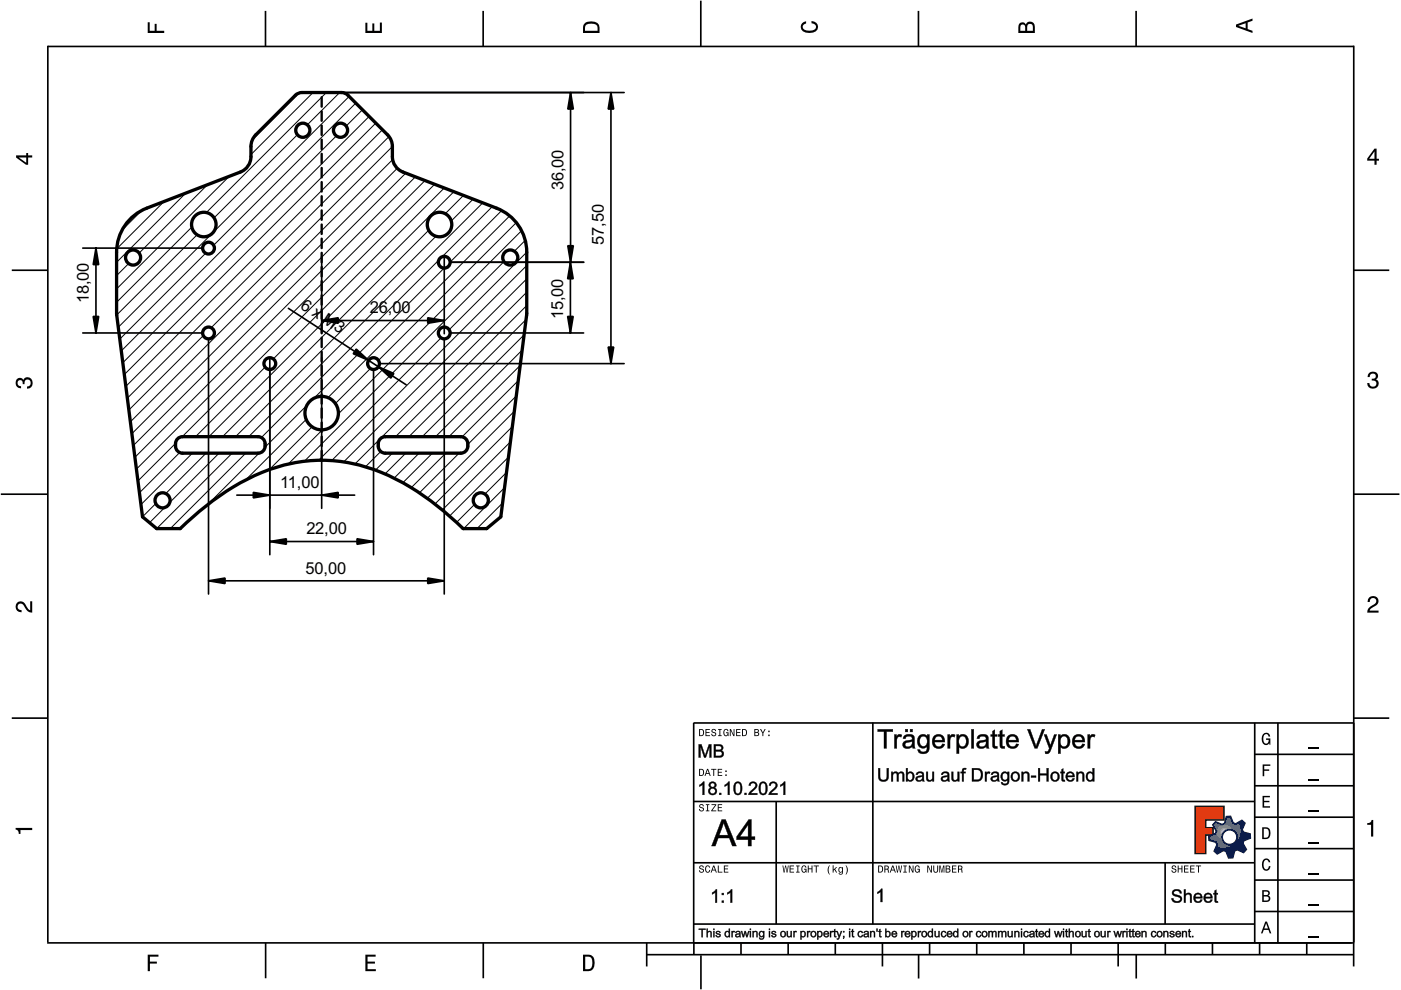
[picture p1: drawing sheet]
<svg xmlns="http://www.w3.org/2000/svg" width="297mm" height="210mm" viewBox="0 0 297 210" stroke-linecap="round" stroke-linejoin="round" font-family="sans-serif">
<defs><g id="words">
<g font-size="3.5">
<text x="119.4" y="40.3" transform="rotate(-90 119.4 40.3)">36,00</text>
<text x="128" y="51.9" transform="rotate(-90 128 51.9)">57,50</text>
<text x="18.8" y="64.3" transform="rotate(-90 18.8 64.3)">18,00</text>
<text x="63.5" y="65.2" transform="rotate(33 63.5 65.2)">6 x M3</text>
<text x="78.4" y="66.4">26,00</text>
<text x="119.4" y="67.7" transform="rotate(-90 119.4 67.7)">15,00</text>
<text x="59.4" y="103.5">11,00</text>
<text x="65" y="113.3">22,00</text>
<text x="64.8" y="121.6">50,00</text>
</g>
</g></defs>
<g fill="none" stroke="#000" stroke-width=".35">
<path d="M10.1 9.7v190.1M10.1 9.9h277M56.3 2.3v7.5M102.4 2.3v7.5M148.6 .1v9.8M194.7 2.3v7.5M240.9 2.3v7.5M287 9.7v195.2M2.5 57.3h7.5M287.1 57.3h7.4M.2 104.8h10M287 104.8h9.7"/>
<path d="M2.5 152.3h7.5M147 153.3h140.1M147.1 153.3v49.1M185.1 153.2v42.8M266 159.9h21M266 153.3v46.7M270.9 153.3v46.7M287.1 152.3h7.4M147 169.9h119M164.6 169.9v26M266 179.9h21M266 173.3h21"/>
<path d="M266 166.6h21M10 199.9h277.1M56.3 199.9v7.5M102.5 199.9v7.5M137.1 199.9v5M147 195.9h119M147 182.9h119M157.1 199.9v2.5M167.1 199.9v2.5M177.1 199.9v2.5M187.1 199.9v5M197.1 199.9v2.5"/>
<path d="M207.1 199.9v2.5M217.1 199.9v2.5M227.1 199.9v2.5M237.1 199.9v5M247 182.9v13M247.1 199.9v2.5M257.1 199.9v2.5M266 193.3h21M266 186.6h21M267.1 199.9v2.5M277.1 199.9v2.5M137.1 202.4h150"/>
<path d="M148.6 202.6v7.2M194.8 202.4v5.1M240.9 202.4v5.1"/>
</g>
<g fill="#000">
<path d="M31.3 4.7h.4v1.8h1.1v-1.4h.4v1.4h1.6v.5h-3.5z" fill-rule="evenodd"/>
<path d="M77.5 4.8h.4v1.7h1v-1.5h.5v1.5h1.1v-1.7h.5v2.2h-3.5z" fill-rule="evenodd"/>
<path d="M124.1 4.9a2.19 2.19 0 0 0-.5 2.1h3.5v-1.2a1.42 1.42 0 0 0-1.7-1.3zM124.3 5.2a2.14 2.14 0 0 1 2.3 .3l.1 1h-2.7l.1-1z" fill-rule="evenodd"/>
<path d="M170.1 4.9l.8-.4v.5a.7 .7 0 0 0-.7 .5 .7 .7 0 0 0 .3 .8 1.69 1.69 0 0 0 2.5-.6 .9 .9 0 0 0-.9-.8v-.5a1.24 1.24 0 0 1 1.3 1.1 1.24 1.24 0 0 1-1 1.4 2.22 2.22 0 0 1-2.5-.7l-.1-.5z" fill-rule="evenodd"/>
<path d="M216.1 5l-.2 .8v1.2h3.5v-1.3a.98 .98 0 0 0-.7-1.1 .98 .98 0 0 0-1.2 .6 .84 .84 0 0 0-1.4-.2zM216.4 5.3a.54 .54 0 0 1 .7-.1 .54 .54 0 0 1 .3 .6v.7h-1.1zM217.9 5.2a.62 .62 0 0 1 .7-.1 .62 .62 0 0 1 .4 .6v.8h-1.2z" fill-rule="evenodd"/>
<path d="M262.1 5.2v.5l3.5 1.3v-.5l-1.1-.3v-1.4l1.1-.4v-.5zM262.6 5.5l1.5-.6v1.1z" fill-rule="evenodd"/>
<path d="M3.4 32.9v.5l2.1 1.5h.5v-1.5h.8v-.5h-.8v-.5h-.4v.5zM4 33.4h1.6v1.1z" fill-rule="evenodd"/>
<path d="M291.4 31.5l-1.5 2.1v.5h1.5v.8h.5v-.8h.5v-.4h-.5v-2.2zM291.4 32.1v1.6h-1.1z" fill-rule="evenodd"/>
<path d="M3.6 80.4a.86 .86 0 0 1 1.4 .1 1.06 1.06 0 0 1 1.2-.5 1.06 1.06 0 0 1 .7 1.2 1.1 1.1 0 0 1-1.2 1.2v-.4a.71 .71 0 0 0 .8-1 .71 .71 0 0 0-1.3-.1v.6h-.4a.61 .61 0 0 0-.3-.8 .61 .61 0 0 0-.8 .2 .61 .61 0 0 0 .2 .8l.6 .2v.4a1.15 1.15 0 0 1-1.2-.6 1.15 1.15 0 0 1 .3-1.3z" fill-rule="evenodd"/>
<path d="M290.3 79.1a1.08 1.08 0 0 1 1.3-.2 1.08 1.08 0 0 1 .5 1.3l-.4 .2a1.06 1.06 0 0 1 .6 1.3 1.06 1.06 0 0 1-1.2 .7 1.1 1.1 0 0 1-1.2-1.2h.4a.71 .71 0 0 0 1 .8 .71 .71 0 0 0 .1-1.3h-.6v-.4a.61 .61 0 0 0 .8-.3 .61 .61 0 0 0-.2-.8 .61 .61 0 0 0-.8 .2l-.2 .5h-.4z" fill-rule="evenodd"/>
<path d="M3.6 127.8a1.22 1.22 0 0 1 2 .7l.4 .6 .4 .3v-1.9h.4v2.4a1.8 1.8 0 0 1-1.7-1.4 .71 .71 0 0 0-.9-.5 .71 .71 0 0 0-.5 .8 .71 .71 0 0 0 .9 .6v.4a1.18 1.18 0 0 1-1.2-.6 1.18 1.18 0 0 1 .2-1.4z" fill-rule="evenodd"/>
<path d="M290.3 126.7a1.18 1.18 0 0 1 1.9 .3 1.18 1.18 0 0 1-1 1.7l-.5 .3-.3 .5h1.9v.4h-2.4a1.8 1.8 0 0 1 1.4-1.7 .71 .71 0 0 0 .5-.9 .71 .71 0 0 0-.9-.5 .71 .71 0 0 0-.5 .8h-.4z" fill-rule="evenodd"/>
<path d="M148.2 154.6v1.5h.5a.77 .77 0 0 0 .6-.8 .77 .77 0 0 0-.6-.7zM148.4 154.8a.58 .58 0 0 1 .7 .5 .58 .58 0 0 1-.7 .6zM149.6 154.6v1.5h.9v-.2h-.7v-.5h.6v-.2h-.6v-.4h.7v-.2zM151 154.7a.53 .53 0 0 0 0 .6 .53 .53 0 0 0 .6 .2 .32 .32 0 0 1-.3 .5 .32 .32 0 0 1-.3-.4h-.2a.5 .5 0 0 0 .7 .5 .5 .5 0 0 0 .1-.8l-.4-.1a.28 .28 0 0 1-.1-.4 .28 .28 0 0 1 .4-.1 .28 .28 0 0 1 .1 .3h.2a.51 .51 0 0 0-.3-.4 .51 .51 0 0 0-.5 .1zM152.3 154.6v.2h.2v1.1h-.2v.2h.7v-.2h-.3v-1.1h.3v-.2zM153.5 154.7a.81 .81 0 0 0 .5 1.4l.3-.2 .2 .2v-.8h-.6v.1h.4l-.2 .5a.6 .6 0 0 1-.5-.6 .6 .6 0 0 1 .4-.6l.2 .3h.2l-.1-.3a.53 .53 0 0 0-.8 0zM154.7 154.6v1.5h.2v-1.3l.6 1.3h.2v-1.5h-.2v1.2l-.5-1.2zM156.1 154.6v1.5h.9v-.2h-.7v-.5h.6v-.2h-.6v-.4h.7v-.2zM157.3 154.6v1.5h.5a.77 .77 0 0 0 .6-.8 .77 .77 0 0 0-.6-.7zM157.5 154.8a.58 .58 0 0 1 .7 .5 .58 .58 0 0 1-.7 .6zM159.9 154.6v1.5h.6a.42 .42 0 0 0 .5-.3 .42 .42 0 0 0-.3-.5l.2-.2-.1-.4zM160.1 154.8h.3a.23 .23 0 0 1 .3 .2 .23 .23 0 0 1-.3 .2h-.3zM160.1 155.4h.4a.26 .26 0 0 1 .3 .2 .26 .26 0 0 1-.3 .3h-.4zM161.1 154.6l.5 .9v.6h.2v-.6l.5-.9h-.2l-.4 .7-.3-.7zM162.9 155.8v.3h.3v-.3zM162.9 154.9v.3h.3v-.3z" fill-rule="evenodd"/>
<path d="M267.8 155.7a.85 .85 0 0 1 .9-.3 .85 .85 0 0 1 .6 .8h-.3l-.1-.3a.49 .49 0 0 0-.4-.3 .49 .49 0 0 0-.5 .3 1.2 1.2 0 0 0 .4 1.8 .66 .66 0 0 0 .6-.8h-.6v-.3h.9v1.3h-.1l-.1-.3-.3 .3a.85 .85 0 0 1-1.2-.7v-1.1z" fill-rule="evenodd"/>
<path d="M3.3 175.5h3.5v.5h-2.5v.8h-.3a.77 .77 0 0 0-.7-.9z" fill-rule="evenodd"/>
<path d="M148.4 170.6a.53 .53 0 0 0 0 .6 .53 .53 0 0 0 .6 .2 .32 .32 0 0 1-.3 .5 .32 .32 0 0 1-.3-.4h-.2a.5 .5 0 0 0 .7 .6 .5 .5 0 0 0 .1-.9l-.4-.1a.28 .28 0 0 1-.1-.4 .28 .28 0 0 1 .4-.1 .28 .28 0 0 1 .1 .4h.2a.51 .51 0 0 0-.3-.5 .51 .51 0 0 0-.5 .1zM149.7 170.5v.2h.2v1.1h-.2v.2h.7v-.2h-.3v-1.1h.3v-.2zM150.8 170.5v.2h.8l-.8 1.3h1.1v-.2h-.9l.9-1.3zM152.2 170.5v1.5h.9v-.2h-.7v-.5h.6v-.2h-.6v-.4h.7v-.2z" fill-rule="evenodd"/>
<path d="M148.2 163v1.5h.5a.77 .77 0 0 0 .6-.7 .77 .77 0 0 0-.6-.8zM148.4 163.2a.57 .57 0 0 1 .7 .6 .57 .57 0 0 1-.7 .5zM149.9 163l-.5 1.5h.2l.1-.4h.6l.2 .4h.2l-.6-1.5zM150 163.2l.3 .7h-.5zM150.8 163v.2h.4v1.3h.2v-1.3h.5v-.2zM152.2 163v1.5h.9v-.2h-.7v-.5h.6v-.2h-.6v-.4h.7v-.2zM153.8 164.2v.3h.3v-.3zM153.8 163.4v.3h.3v-.3z" fill-rule="evenodd"/>
<path d="M253.4 171h6.1v2.8h-3.9v1.7h1.6v1.5h-1.6v4h-2.2z" fill-rule="evenodd"/>
<path d="M257.7 174.3l-.5 .6 .7 1.3-.2 .6-1.4 .5v.9l1.5 .4 .3 .5-.7 1.4 .7 .5 1.3-.7 .6 .2 .5 1.4 .9-.1 .3-1.4 .6-.3 1.4 .6 .5-.6-.7-1.3 .2-.6 1.4-.5-.1-.9-1.4-.4-.3-.5 .6-1.4-.6-.6-1.3 .8-.6-.2-.5-1.4h-.9l-.4 1.5-.5 .2zM259.1 177.5a1.6 1.6 0 0 1 3.2 0 1.6 1.6 0 0 1-3.2 0z" fill-rule="evenodd"/>
<path d="M267.7 168.7h1.5v.3h-1.2v.8h1.1v.3h-1.1v.8h1.3v.3h-1.6z" fill-rule="evenodd"/>
<path d="M267.7 162.1h1.6v.3h-1.3v.7h1.1v.3h-1.1v1.2h-.3z" fill-rule="evenodd"/>
<path d="M267.6 175.4v2.5h.8a1.37 1.37 0 0 0 .7-2.2 1.56 1.56 0 0 0-1.5-.3zM267.9 175.7a.98 .98 0 0 1 1.2 .7 .98 .98 0 0 1-.7 1.2h-.5z" fill-rule="evenodd"/>
<path d="M289.9 174.5a.77 .77 0 0 0 .9-.6h.4v3.5h-.5v-2.5h-.8z" fill-rule="evenodd"/>
<path d="M148.4 183.6a.53 .53 0 0 0 0 .6 .53 .53 0 0 0 .6 .2 .32 .32 0 0 1-.3 .5 .32 .32 0 0 1-.3-.4h-.2a.5 .5 0 0 0 .7 .6 .5 .5 0 0 0 .1-.9l-.4-.1a.28 .28 0 0 1-.1-.4 .28 .28 0 0 1 .4-.1 .28 .28 0 0 1 .1 .4h.2a.51 .51 0 0 0-.3-.5 .51 .51 0 0 0-.5 .1zM149.6 183.7l-.1 .2a.67 .67 0 0 0 .1 .9 .67 .67 0 0 0 .8 .1l.2-.4h-.2l-.2 .3a.6 .6 0 0 1-.5-.5 .6 .6 0 0 1 .4-.6l.3 .3h.2l-.2-.4a.5 .5 0 0 0-.8 .1zM151.2 183.5l-.5 1.5h.2l.1-.4h.6l.2 .4h.2l-.6-1.5zM151.3 183.7l.3 .7h-.5zM152.2 183.5v1.5h1v-.2h-.8v-1.3zM153.5 183.5v1.5h.9v-.2h-.7v-.5h.6v-.2h-.6v-.4h.7v-.2z" fill-rule="evenodd"/>
<path d="M165.9 183.5l.3 1.5h.1l.3-1.3 .2 1.3h.2l.2-1.5h-.1l-.2 1.3-.2-1.3h-.2l-.2 1.3-.2-1.3zM167.4 183.5v1.5h1v-.2h-.8v-.5h.7v-.2h-.7v-.4h.7v-.2zM168.8 183.5v.2h.3v1.1h-.3v.2h.7v-.2h-.2v-1.1h.2v-.2zM170.1 183.7a.82 .82 0 0 0 .5 1.3l.3-.2 .1 .2v-.8h-.5v.2h.3l-.2 .4a.6 .6 0 0 1-.5-.5 .6 .6 0 0 1 .5-.6l.2 .3h.2l-.2-.4a.53 .53 0 0 0-.7 .1zM171.3 183.5v1.5h.2v-.7h.6v.7h.2v-1.5h-.2v.6h-.6v-.6zM172.5 183.5v.2h.5v1.3h.2v-1.3h.4v-.2zM175.8 183.5a1.35 1.35 0 0 0 .2 1.9 1.84 1.84 0 0 1 0-1.9zM176.5 183.5v1.5h.2v-.4l.2-.2 .4 .6h.2l-.4-.7 .4-.5h-.2l-.6 .6v-.9zM177.9 184a.59 .59 0 0 0-.2 .7 .59 .59 0 0 0 .7 .3l.1-.2a.31 .31 0 0 1-.1 .5 .31 .31 0 0 1-.4-.2h-.2a.47 .47 0 0 0 .5 .4 .47 .47 0 0 0 .4-.5v-1.2h-.2v.2l-.3-.2zM178 184.1l.1-.1a.42 .42 0 0 1 .4 .4 .42 .42 0 0 1-.4 .5l-.1-.3zM179.3 183.5a1.85 1.85 0 0 1 0 1.9 1.22 1.22 0 0 0 0-1.9z" fill-rule="evenodd"/>
<path d="M186.2 183.5v1.5h.5a.77 .77 0 0 0 .6-.7 .77 .77 0 0 0-.6-.8zM186.4 183.7a.58 .58 0 0 1 .6 .6 .58 .58 0 0 1-.6 .5zM187.5 183.5v1.5h.2v-.6a.45 .45 0 0 1 .5 .1 .45 .45 0 0 1 .1 .5h.2l-.2-.7a.42 .42 0 0 0 .1-.5 .42 .42 0 0 0-.4-.3zM187.7 183.7h.2a.26 .26 0 0 1 .4 .3 .26 .26 0 0 1-.4 .2h-.2zM189.2 183.5l-.6 1.5h.2l.2-.4h.6l.1 .4h.2l-.5-1.5zM189.3 183.7l.2 .7h-.4zM189.9 183.5l.3 1.5h.2l.2-1.3 .2 1.3h.2l.3-1.5h-.2l-.2 1.3-.2-1.3h-.2l-.2 1.3-.2-1.3zM191.5 183.5v.2h.3v1.1h-.3v.2h.8v-.2h-.3v-1.1h.3v-.2zM192.7 183.5v1.5h.2v-1.2l.5 1.2h.3v-1.5h-.2v1.2l-.6-1.2zM194.1 183.7a.81 .81 0 0 0 .5 1.3l.3-.2 .1 .2v-.8h-.5v.2h.3l-.2 .4a.6 .6 0 0 1-.5-.5 .6 .6 0 0 1 .5-.6l.2 .3h.2l-.2-.4a.53 .53 0 0 0-.7 .1zM196.6 183.5v1.5h.2v-1.2l.6 1.2h.2v-1.5h-.2v1.2l-.6-1.2zM197.9 183.5v.9a.52 .52 0 0 0 .5 .6 .52 .52 0 0 0 .5-.6v-.9h-.2v.9a.33 .33 0 0 1-.3 .5 .33 .33 0 0 1-.3-.5v-.9zM199.2 183.5v1.5h.1v-1.4l.3 1.4h.2l.3-1.4v1.4h.1v-1.5h-.2l-.3 1.3-.3-1.3zM200.5 183.5v1.5h.6a.42 .42 0 0 0 .4-.3 .42 .42 0 0 0-.2-.5l.2-.2-.1-.4zM200.7 183.7h.3a.23 .23 0 0 1 .3 .2 .23 .23 0 0 1-.3 .2h-.3zM200.7 184.3h.3a.26 .26 0 0 1 .3 .3 .26 .26 0 0 1-.3 .2h-.3zM201.8 183.5v1.5h1v-.2h-.8v-.5h.7v-.2h-.7v-.4h.8v-.2zM203.1 183.5v1.5h.2v-.6a.45 .45 0 0 1 .5 .1 .45 .45 0 0 1 .1 .5h.2l-.2-.7a.42 .42 0 0 0 .1-.5 .42 .42 0 0 0-.4-.3zM203.3 183.7h.3a.26 .26 0 0 1 .3 .3 .26 .26 0 0 1-.4 .2h-.2z" fill-rule="evenodd"/>
<path d="M248.5 183.6a.53 .53 0 0 0 0 .6 .53 .53 0 0 0 .6 .2 .32 .32 0 0 1-.2 .5 .32 .32 0 0 1-.3-.4h-.2a.5 .5 0 0 0 .6 .6 .5 .5 0 0 0 .2-.9l-.4-.1a.28 .28 0 0 1-.1-.4 .28 .28 0 0 1 .3-.1 .28 .28 0 0 1 .2 .4h.2a.51 .51 0 0 0-.3-.5 .51 .51 0 0 0-.6 .1zM249.7 183.5v1.5h.2v-.7h.6v.7h.2v-1.5h-.2v.6h-.6v-.6zM251 183.5v1.5h1v-.2h-.8v-.5h.7v-.2h-.7v-.4h.8v-.2zM252.3 183.5v1.5h1v-.2h-.8v-.5h.7v-.2h-.7v-.4h.8v-.2zM253.5 183.5v.2h.5v1.3h.2v-1.3h.5v-.2z" fill-rule="evenodd"/>
<path d="M268.3 195.4l-1 2.5h.4l.2-.7h1l.3 .7h.3l-.9-2.5zM268.4 195.8l.4 1.1h-.7z" fill-rule="evenodd"/>
<path d="M267.6 188.7v2.5h1a.7 .7 0 0 0 .7-.5 .7 .7 0 0 0-.4-.8 .61 .61 0 0 0 .3-.8 .61 .61 0 0 0-.7-.4zM267.9 189h.6a.38 .38 0 0 1 .4 .4 .38 .38 0 0 1-.5 .4h-.5zM267.9 190.1h.6a.44 .44 0 0 1 .5 .4 .44 .44 0 0 1-.5 .4h-.6z" fill-rule="evenodd"/>
<path d="M267.8 182.3a.85 .85 0 0 1 .9-.3 .85 .85 0 0 1 .6 .8h-.3l-.1-.2a.47 .47 0 0 0-.4-.3 .47 .47 0 0 0-.4 .3 1.21 1.21 0 0 0 .4 1.7 .64 .64 0 0 0 .5-.7h.4a.89 .89 0 0 1-.8 1 .89 .89 0 0 1-1-.7v-1.1z" fill-rule="evenodd"/>
<path d="M31.3 202.4h2.3v.4h-1.8v1.1h1.5v.4h-1.5v1.6h-.5z" fill-rule="evenodd"/>
<path d="M77.5 202.4h2.1v.4h-1.7v1.1h1.6v.4h-1.6v1.2h1.8v.4h-2.2z" fill-rule="evenodd"/>
<path d="M123.6 202.4v3.5h1.2a1.42 1.42 0 0 0 1.3-1.7 1.38 1.38 0 0 0-1.3-1.8zM124.1 202.8l1 .1a1.89 1.89 0 0 1 0 2.5l-1 .1z" fill-rule="evenodd"/>
</g>
<path d="M277.3 158.6h2.2M277.3 178.6h2.2M277.3 172h2.2M277.3 165.3h2.2M277.3 198.6h2.2M277.3 192h2.2M277.3 185.3h2.2" fill="none" stroke="#000" stroke-width=".25"/>
<g fill="#000">
<path d="M186 189.1l.8-.7h.3v2.8h-.4v-2.1l-.7 .4z"/>
<path d="M186.1 154.6h3.2v.6l-1.3-.1v3.6h-.6v-3.6l-1.3 .1zM186.1 154.6v.5h1.4l-.1 3.6h.6l-.1-3.6h1.4v-.5zM189.6 155.7h.5v.5a.68 .68 0 0 1 .5-.5 .68 .68 0 0 1 .7 .2l-.2 .5a.55 .55 0 0 0-.9 .2v2.1h-.6zM189.6 155.7v3h.5v-1.6a.67 .67 0 0 1 .2-.7 .67 .67 0 0 1 .7-.1l.2-.4a.76 .76 0 0 0-1.2 .3l.1-.5zM191.8 155.9a1.34 1.34 0 0 1 2.1 .5v1.7l.2 .6h-.6l-.1-.4a1.27 1.27 0 0 1-2-.2 1.23 1.23 0 0 1 1.5-1.2l.5-.1a.74 .74 0 0 0-.7-.7 .74 .74 0 0 0-.8 .6l-.5-.1zM191.8 156l-.3 .6h.4a.76 .76 0 0 1 .6-.6 .76 .76 0 0 1 .8 .3v-.1a.37 .37 0 0 1 .2 .4 .37 .37 0 0 1-.3 .3l-1.1 .2a.9 .9 0 0 0-.7 1 1.27 1.27 0 0 0 2.1 .1v.5h.5l-.1-.6v-1.8a1.37 1.37 0 0 0-2.1-.3zM192.1 157.6a.5 .5 0 0 0 0 .7 .5 .5 0 0 0 .7-.1l.5-.3 .1-.7zM192 157.5l1.4-.4a.92 .92 0 0 1-.4 1.1 .92 .92 0 0 1-1.1-.1zM191.9 154.6h.6v.6h-.6zM191.9 154.6v.6h.6v-.6zM192.9 154.6h.6v.6h-.6zM193 154.6v.6h.5v-.6zM194.9 156a1.13 1.13 0 0 1 1.7 .1l-.1-.4h.6v2.6a1.35 1.35 0 0 1-.9 1.5 1.35 1.35 0 0 1-1.6-.6l-.1-.4 .6 .1a.79 .79 0 0 0 .7 .5 .79 .79 0 0 0 .7-.5v-.6a1.16 1.16 0 0 1-1.1 .4 1.16 1.16 0 0 1-.9-.9v-.9zM194.9 156a1.47 1.47 0 0 0-.3 1.7 1.47 1.47 0 0 0 1.4 .9l.6-.4v.6a.8 .8 0 0 1-.5 .7 .8 .8 0 0 1-.9-.2l-.1-.3-.5-.1a1.25 1.25 0 0 0 1.5 .9 1.25 1.25 0 0 0 .9-1.5v-2.6h-.4v.5a1.11 1.11 0 0 0-1.7-.2zM195.2 156.4a1.15 1.15 0 0 0 .6 1.8 1.09 1.09 0 0 0 .7-1 1.09 1.09 0 0 0-.7-1.1zM195.2 156.3a.85 .85 0 0 1 1-.1 .85 .85 0 0 1 .4 1 .88 .88 0 0 1-.8 1.1 .88 .88 0 0 1-.9-1.1zM198 156.1a1.38 1.38 0 0 1 1.7-.3 1.38 1.38 0 0 1 .6 1.6l-2.1-.1a.83 .83 0 0 0 .6 1 .83 .83 0 0 0 1-.6h.5a1.2 1.2 0 0 1-1.6 1 1.62 1.62 0 0 1-.7-2.6zM198 156.1a1.47 1.47 0 0 0-.1 2 1.47 1.47 0 0 0 1.9 .3l.5-.6-.5-.1a.85 .85 0 0 1-1 .6 .85 .85 0 0 1-.7-1h2.2a1.32 1.32 0 0 0-.7-1.4 1.32 1.32 0 0 0-1.6 .2zM198.5 156.3l-.3 .6h1.6a.76 .76 0 0 0-.5-.7 .76 .76 0 0 0-.8 .1zM198.4 156.3l.6-.3 .5 .2 .2 .3 .1 .5h-1.7zM200.9 155.7h.5v.5a.68 .68 0 0 1 .5-.5 .68 .68 0 0 1 .7 .2l-.2 .5a.55 .55 0 0 0-.9 .2v2.1h-.6zM200.9 155.7v3h.5v-1.6a.67 .67 0 0 1 .2-.7 .67 .67 0 0 1 .7-.1l.2-.4a.76 .76 0 0 0-1.2 .3l.1-.5zM202.8 155.7h.5v.4a1.16 1.16 0 0 1 1.3-.4 1.16 1.16 0 0 1 .8 1.2 1.31 1.31 0 0 1-.5 1.6 1.31 1.31 0 0 1-1.6-.1l.1 1.4h-.6zM202.8 155.7v4.1h.5v-1.6a1.18 1.18 0 0 0 1.4 .3 1.18 1.18 0 0 0 .6-1.3 1.15 1.15 0 0 0-.6-1.4 1.15 1.15 0 0 0-1.5 .5l.1-.6zM203.6 156.4a1.2 1.2 0 0 0 .5 1.9 1.16 1.16 0 0 0 .7-1.1 1.16 1.16 0 0 0-.7-1.1zM203.5 156.3a.83 .83 0 0 1 1.1-.1 .83 .83 0 0 1 .3 1 .88 .88 0 0 1-.8 1.2 .88 .88 0 0 1-.9-1.2zM205.9 154.6h.6v4.1h-.6zM206 154.6v4.1h.4v-4.1zM207.4 155.9a1.34 1.34 0 0 1 2.2 .5v1.7l.2 .6h-.6l-.1-.4a1.27 1.27 0 0 1-2.1-.2 1.23 1.23 0 0 1 1.5-1.2l.6-.1a.74 .74 0 0 0-.7-.7 .74 .74 0 0 0-.8 .6l-.5-.1zM207.5 156l-.4 .6h.5a.76 .76 0 0 1 .5-.6 .76 .76 0 0 1 .8 .3l.1-.1a.37 .37 0 0 1 .1 .4 .37 .37 0 0 1-.3 .3l-1.1 .2a.9 .9 0 0 0-.6 1 1.27 1.27 0 0 0 2 .1l.1 .5h.5l-.2-.6v-1.8a1.37 1.37 0 0 0-2-.3zM207.7 157.6a.5 .5 0 0 0 .1 .7 .5 .5 0 0 0 .7-.1l.5-.3 .1-.7zM207.7 157.5l1.4-.4a.92 .92 0 0 1-.4 1.1 .92 .92 0 0 1-1.1-.1zM210.4 155l.6-.3-.1 1h.6v.5l-.6-.1 .1 1.7a.31 .31 0 0 0 .1 .4 .31 .31 0 0 0 .3 0l.1 .5a.79 .79 0 0 1-.8-.1 .79 .79 0 0 1-.3-.8v-1.7l-.4 .1v-.5h.4zM210.4 155l.1 .8-.4-.1v.4h.4v1.7a.68 .68 0 0 0 .2 .8 .68 .68 0 0 0 .8 0l-.1-.4a.35 .35 0 0 1-.4 0 .35 .35 0 0 1-.1-.4v-1.7h.5v-.4l-.5 .1v-1.1zM212 155l.5-.3v1h.5v.5l-.5-.1v1.7a.31 .31 0 0 0 .1 .4 .31 .31 0 0 0 .4 0l.1 .5a.79 .79 0 0 1-.9-.1 .79 .79 0 0 1-.2-.8v-1.7l-.4 .1v-.5h.4zM212 155v.8l-.4-.1v.4h.4v1.7a.68 .68 0 0 0 .3 .8 .68 .68 0 0 0 .7 0v-.4a.35 .35 0 0 1-.4 0 .35 .35 0 0 1-.2-.4v-1.7h.6v-.4l-.6 .1 .1-1.1zM213.7 156.1a1.38 1.38 0 0 1 1.6-.3 1.38 1.38 0 0 1 .7 1.6l-2.1-.1a.83 .83 0 0 0 .6 1 .83 .83 0 0 0 1-.6h.5a1.2 1.2 0 0 1-1.6 1 1.62 1.62 0 0 1-.7-2.6zM213.7 156.1a1.47 1.47 0 0 0-.1 2 1.47 1.47 0 0 0 1.9 .3l.5-.6-.5-.1a.85 .85 0 0 1-1.1 .6 .85 .85 0 0 1-.6-1h2.1a1.32 1.32 0 0 0-.6-1.4 1.32 1.32 0 0 0-1.6 .2zM214.1 156.3l-.3 .6h1.6a.76 .76 0 0 0-.4-.7 .76 .76 0 0 0-.9 .1zM214.1 156.3l.6-.3 .4 .2 .3 .3 .1 .5h-1.7zM217.8 154.6h.6l1.3 3.6 1.2-3.6h.7l-1.6 4.1h-.6zM217.8 154.6l1.6 4.1h.5l1.6-4.1h-.5l-1.3 3.8-1.3-3.8zM221.3 155.7h.6l.8 2.4 .8-2.4h.6l-1.5 3.7a.72 .72 0 0 1-1 .4l-.1-.5h.6l.4-.6zM221.4 155.7l1.1 3.1a.6 .6 0 0 1-.9 .5v.5a1.07 1.07 0 0 0 1.3-1.1l1.1-3h-.5l-.8 2.4-.8-2.4zM224.3 155.7h.5v.4a1.16 1.16 0 0 1 1.4-.4 1.16 1.16 0 0 1 .7 1.2 1.31 1.31 0 0 1-.5 1.6 1.31 1.31 0 0 1-1.6-.1l.1 1.4h-.6zM224.4 155.7v4.1h.5l-.1-1.6a1.18 1.18 0 0 0 1.4 .3 1.18 1.18 0 0 0 .6-1.3 1.15 1.15 0 0 0-.6-1.4 1.15 1.15 0 0 0-1.4 .5v-.6zM225.1 156.4a1.2 1.2 0 0 0 .5 1.9 1.16 1.16 0 0 0 .7-1.1 1.16 1.16 0 0 0-.7-1.1zM225 156.3a.83 .83 0 0 1 1.1-.1 .83 .83 0 0 1 .3 1 .88 .88 0 0 1-.8 1.2 .88 .88 0 0 1-.8-1.2zM227.7 156.1a1.38 1.38 0 0 1 1.7-.3 1.38 1.38 0 0 1 .6 1.6l-2.1-.1a.83 .83 0 0 0 .6 1 .83 .83 0 0 0 1-.6h.5a1.2 1.2 0 0 1-1.6 1 1.62 1.62 0 0 1-.7-2.6zM227.7 156.1a1.47 1.47 0 0 0-.1 2 1.47 1.47 0 0 0 1.9 .3l.5-.6-.5-.1a.85 .85 0 0 1-1.1 .6 .85 .85 0 0 1-.6-1h2.2a1.32 1.32 0 0 0-.7-1.4 1.32 1.32 0 0 0-1.6 .2zM228.1 156.3l-.2 .6h1.5a.76 .76 0 0 0-.4-.7 .76 .76 0 0 0-.9 .1zM228.1 156.3l.6-.3 .5 .2 .2 .3 .1 .5h-1.7zM230.6 155.7h.5v.5a.68 .68 0 0 1 .4-.5 .68 .68 0 0 1 .7 .2l-.1 .5a.55 .55 0 0 0-.9 .2v2.1h-.6zM230.6 155.7v3h.5v-1.6a.67 .67 0 0 1 .1-.7 .67 .67 0 0 1 .8-.1l.2-.4a.76 .76 0 0 0-1.2 .3l.1-.5z"/>
<path d="M186.1 154.6h3.2v.5h-1.3v3.6h-.6v-3.6h-1.3zM189.6 155.7h.5v.5a.71 .71 0 0 1 1.1-.4l-.2 .5a.65 .65 0 0 0-.7 .1 .65 .65 0 0 0-.2 .7v1.6h-.5zM191.8 156a1.41 1.41 0 0 1 2.1 .3l.1 2.4h-.5l-.1-.4a1.2 1.2 0 0 1-2-.4 1.27 1.27 0 0 1 1.5-1h.3a.41 .41 0 0 0 .2-.5 .41 .41 0 0 0-.5-.3l-.7 .1-.3 .4h-.4zM192 157.5a.54 .54 0 0 0 .1 .8 .54 .54 0 0 0 .7 0 .9 .9 0 0 0 .6-1.1zM191.9 154.6h.6v.6h-.6zM193 154.6h.5v.6h-.5zM194.9 156a1.15 1.15 0 0 1 1.7 .1v-.4h.4v2.6a1.32 1.32 0 0 1-.8 1.5 1.32 1.32 0 0 1-1.6-.6v-.3l.5 .1a.82 .82 0 0 0 1 .4 .82 .82 0 0 0 .4-1.1 1.26 1.26 0 0 1-1.5 .1 1.26 1.26 0 0 1-.5-1.5zM195.2 156.4a1.08 1.08 0 0 0-.2 1.2 1.08 1.08 0 0 0 1 .6 1.1 1.1 0 0 0 .6-1.2 1.1 1.1 0 0 0-1-.9zM198 156.1a1.36 1.36 0 0 1 1.6-.3 1.36 1.36 0 0 1 .7 1.5h-2.2a.85 .85 0 0 0 .7 1 .85 .85 0 0 0 1-.6l.5 .1a1.43 1.43 0 0 1-1.9 .8 1.43 1.43 0 0 1-.7-2zM198.4 156.3l-.2 .6h1.6a.8 .8 0 0 0-.5-.7 .8 .8 0 0 0-.9 .1zM200.9 155.7h.5v.5a.71 .71 0 0 1 1.1-.4l-.2 .5a.65 .65 0 0 0-.7 .1 .65 .65 0 0 0-.2 .7v1.6h-.5zM202.8 155.7h.5v.4a1.19 1.19 0 0 1 1.4-.3 1.19 1.19 0 0 1 .7 1.4 1.22 1.22 0 0 1-.6 1.3 1.22 1.22 0 0 1-1.5-.1v1.4h-.5zM203.5 156.4a1.23 1.23 0 0 0 .6 1.9 1.2 1.2 0 0 0 .8-1.1 1.2 1.2 0 0 0-.8-1.1zM206 154.6h.4v4.1h-.4zM207.5 156a1.41 1.41 0 0 1 2 .3l.2 2.4h-.5l-.1-.4a1.2 1.2 0 0 1-2.1-.4 1.27 1.27 0 0 1 1.5-1h.3a.41 .41 0 0 0 .2-.5 .41 .41 0 0 0-.4-.3l-.8 .1-.2 .4h-.5zM207.7 157.5a.54 .54 0 0 0 .1 .8 .54 .54 0 0 0 .7 0 .9 .9 0 0 0 .6-1.1zM210.4 155l.5-.3v1h.5v.4h-.5v1.7a.33 .33 0 0 0 .1 .4 .33 .33 0 0 0 .4 0l.1 .5a.73 .73 0 0 1-.8-.1 .73 .73 0 0 1-.3-.8v-1.7h-.3v-.4h.3zM212 155l.5-.3v1h.5v.4h-.5v1.7a.33 .33 0 0 0 .1 .4 .33 .33 0 0 0 .4 0l.1 .5a.73 .73 0 0 1-.9-.1 .73 .73 0 0 1-.2-.8v-1.7h-.4v-.4h.4zM213.7 156.1a1.36 1.36 0 0 1 1.6-.3 1.36 1.36 0 0 1 .7 1.5h-2.2a.85 .85 0 0 0 .7 1 .85 .85 0 0 0 1-.6l.5 .1a1.43 1.43 0 0 1-2 .8 1.43 1.43 0 0 1-.6-2zM214.1 156.3l-.3 .6h1.7a.8 .8 0 0 0-.5-.7 .8 .8 0 0 0-.9 .1zM217.8 154.6h.6l1.3 3.6 1.3-3.6h.5l-1.6 4.1h-.5zM221.4 155.7h.5l.8 2.4 .8-2.4h.5l-1.1 3a1.05 1.05 0 0 1-1.3 1.1v-.5a.65 .65 0 0 0 .9-.6zM224.4 155.7h.4v.4a1.19 1.19 0 0 1 1.5-.3 1.19 1.19 0 0 1 .6 1.4 1.22 1.22 0 0 1-.6 1.3 1.22 1.22 0 0 1-1.4-.1v1.4h-.5zM225 156.4a1.23 1.23 0 0 0 .6 1.9 1.2 1.2 0 0 0 .8-1.1 1.2 1.2 0 0 0-.8-1.1zM227.7 156.1a1.36 1.36 0 0 1 1.6-.3 1.36 1.36 0 0 1 .7 1.5h-2.2a.85 .85 0 0 0 .7 1 .85 .85 0 0 0 1-.6l.5 .1a1.43 1.43 0 0 1-2 .8 1.43 1.43 0 0 1-.6-2zM228.1 156.3l-.2 .6h1.6a.8 .8 0 0 0-.5-.7 .8 .8 0 0 0-.9 .1zM230.6 155.7h.5v.5a.71 .71 0 0 1 1.1-.4l-.2 .5a.65 .65 0 0 0-.7 .1 .65 .65 0 0 0-.2 .7v1.6h-.5z"/>
<path d="M148.1 157.8h.6l.8 2.4 .8-2.4h.5v2.8h-.4l.1-2.3-.8 2.3h-.4l-.8-2.4v2.4h-.4zM148.2 157.8v2.8h.3v-2.4l.8 2.4h.3l.9-2.3-.1 2.3h.4v-2.8h-.5l-.8 2.5-.8-2.5zM151.3 157.8h1.1a.72 .72 0 0 1 .9 .4 .72 .72 0 0 1-.4 .9 .78 .78 0 0 1 .6 .9 .78 .78 0 0 1-.9 .6h-1.3zM151.4 157.8v2.8h1a.74 .74 0 0 0 1-.5 .74 .74 0 0 0-.6-1 .67 .67 0 0 0 .4-.8 .67 .67 0 0 0-.8-.4zM151.7 158.2v.8l.8-.1a.37 .37 0 0 0 .4-.3 .37 .37 0 0 0-.4-.4zM151.7 158.1h.6a.49 .49 0 0 1 .7 .2 .49 .49 0 0 1-.3 .7h-1zM151.7 159.3v1l1-.1a.46 .46 0 0 0 .3-.6 .46 .46 0 0 0-.6-.2zM151.7 159.3h.7a.52 .52 0 0 1 .7 .3 .52 .52 0 0 1-.4 .7h-1z"/>
<path d="M148.2 157.8h.5l.8 2.4 .8-2.4h.5v2.8h-.4v-2.3l-.8 2.3h-.3l-.8-2.4v2.4h-.3zM151.4 157.8h1a.71 .71 0 0 1 .9 .4 .71 .71 0 0 1-.4 .9 .78 .78 0 0 1 .5 1 .78 .78 0 0 1-1 .5h-1zM151.7 158.2v.8h.6a.46 .46 0 0 0 .7-.5 .46 .46 0 0 0-.7-.3zM151.7 159.3v1h.7a.51 .51 0 0 0 .7-.5 .51 .51 0 0 0-.7-.5z"/>
<path d="M148.3 166.4l.8-.7h.2v2.8h-.3v-2.2l-.7 .5zM150.5 165.9a.74 .74 0 0 1 1.1 0 .74 .74 0 0 1-.1 1.1 .82 .82 0 0 1 .2 1.3 .82 .82 0 0 1-1.3 0 .82 .82 0 0 1 .3-1.3l-.4-.4zM150.6 166.4a.45 .45 0 0 0 .9 0 .45 .45 0 0 0-.9 0zM150.5 167.7a.6 .6 0 0 0 1.2 0 .6 .6 0 0 0-1.2 0zM152.5 168.1h.4v.4h-.4zM153.6 166.4l.9-.7h.2v2.8h-.4v-2.2l-.7 .5zM155.9 165.9a.99 .99 0 0 1 1.2 .1 .99 .99 0 0 1 .2 1.2 1.01 1.01 0 0 1-.2 1.1 1.01 1.01 0 0 1-1.1 .1 2.12 2.12 0 0 1-.1-2.5zM156.2 166.1a1.88 1.88 0 0 0 .1 2.2h.3a1.72 1.72 0 0 0 0-2.3zM157.9 168.1h.4v.4h-.4zM159 165.9a.91 .91 0 0 1 1.4 .2 .91 .91 0 0 1-.5 1.4l-.7 .7h1.3v.3h-1.8a3.2 3.2 0 0 1 1.3-1.6 .53 .53 0 0 0-.2-.9 .53 .53 0 0 0-.7 .6l-.3-.1zM161.3 165.9a.99 .99 0 0 1 1.1 .1 .99 .99 0 0 1 .3 1.2 1.01 1.01 0 0 1-.2 1.1 1.01 1.01 0 0 1-1.2 .1 2.12 2.12 0 0 1 0-2.5zM161.5 166.1a1.88 1.88 0 0 0 .1 2.2h.3a1.72 1.72 0 0 0 0-2.3zM163.3 165.9a.91 .91 0 0 1 1.4 .2 .91 .91 0 0 1-.5 1.4l-.7 .7h1.3v.3h-1.8a3.2 3.2 0 0 1 1.3-1.6 .53 .53 0 0 0-.2-.9 .53 .53 0 0 0-.7 .6l-.3-.1zM165.4 166.4l.8-.7h.3v2.8h-.4v-2.2l-.7 .5z"/>
<path d="M148.2 166.4l.6-.3a.4 .4 0 0 1 .6-.4v2.9h-.5l.1-2.2-.8 .4zM148.3 166.4v.4l.7-.5v2.2h.3v-2.8h-.2l-.3 .4zM150.5 165.9a.78 .78 0 0 1 1.2 0 .78 .78 0 0 1-.2 1.2v-.1a.82 .82 0 0 1 .5 1 .82 .82 0 0 1-.9 .6 .84 .84 0 0 1-1-.6 .84 .84 0 0 1 .6-1 .62 .62 0 0 1-.5-.5 .62 .62 0 0 1 .3-.6zM150.5 166a.6 .6 0 0 0-.2 .6 .6 .6 0 0 0 .5 .4 .81 .81 0 0 0-.5 1.2 .81 .81 0 0 0 1.2 .2 .75 .75 0 0 0 .5-.7 .75 .75 0 0 0-.7-.7 .7 .7 0 0 0 .3-1.1 .7 .7 0 0 0-1.1 .1zM150.7 166.4a.41 .41 0 0 0 .8 0 .41 .41 0 0 0-.8 0zM150.6 166.5a.5 .5 0 0 1 1 0 .5 .5 0 0 1-1 0zM150.6 167.7a.52 .52 0 0 0 1 0 .52 .52 0 0 0-1 0zM150.5 167.7a.61 .61 0 0 1 1.2 0 .61 .61 0 0 1-1.2 0zM152.5 168.1h.4v.5h-.4zM152.5 168.1v.4h.4v-.4zM153.6 166.4l.5-.3a.4 .4 0 0 1 .6-.4v2.9h-.4l.1-2.2-.8 .4zM153.6 166.4l.1 .4 .7-.5-.1 2.2h.4v-2.8h-.2l-.3 .4zM155.9 165.9a1.03 1.03 0 0 1 1.2 .1 1.03 1.03 0 0 1 .3 1.2 1.05 1.05 0 0 1-.3 1.1 1.05 1.05 0 0 1-1.1 .2 2.15 2.15 0 0 1-.1-2.6zM156 165.9a2.28 2.28 0 0 0-.2 2.4 .89 .89 0 0 0 1.1 .1 .89 .89 0 0 0 .4-.9 1.19 1.19 0 0 0-1-1.7zM156.1 166.2a2.18 2.18 0 0 0 .2 2h.3a1.71 1.71 0 0 0 0-2.1zM156.1 166.1l.5-.1a1.73 1.73 0 0 1 0 2.3h-.3a1.87 1.87 0 0 1-.2-2.2zM157.8 168.1h.5v.5h-.5zM157.9 168.1v.4h.4v-.4zM159 165.9a.95 .95 0 0 1 1.5 .2 .95 .95 0 0 1-.5 1.4l-.8 .7h1.4v.4h-1.9l.2-.7 1-.9a.51 .51 0 0 0 .3-.6 .51 .51 0 0 0-.6-.3 .51 .51 0 0 0-.4 .5h-.5zM159.1 166l-.3 .5 .3 .1a.58 .58 0 0 1 .9-.5 .58 .58 0 0 1-.1 1l-.9 .8-.3 .6h1.8v-.3h-1.4l.6-.6a1.03 1.03 0 0 0 .4-1.7l-.7-.1zM161.3 165.9a1.03 1.03 0 0 1 1.2 .1 1.03 1.03 0 0 1 .2 1.2 1.05 1.05 0 0 1-.2 1.1 1.05 1.05 0 0 1-1.2 .2 2.15 2.15 0 0 1 0-2.6zM161.3 165.9a2.28 2.28 0 0 0-.1 2.4 .89 .89 0 0 0 1 .1 .89 .89 0 0 0 .4-.9 1.19 1.19 0 0 0-1-1.7zM161.4 166.2a2.18 2.18 0 0 0 .3 2h.2a1.71 1.71 0 0 0 0-2.1zM161.5 166.1l.5-.1a1.73 1.73 0 0 1 0 2.3h-.4a1.87 1.87 0 0 1-.1-2.2zM163.3 165.9a.95 .95 0 0 1 1.5 .2 .95 .95 0 0 1-.5 1.4l-.8 .7h1.4v.4h-1.9l.2-.7 .9-.9a.51 .51 0 0 0 .3-.6 .51 .51 0 0 0-.5-.3 .51 .51 0 0 0-.5 .5h-.4zM163.4 166l-.3 .5 .3 .1a.58 .58 0 0 1 .9-.5 .58 .58 0 0 1-.1 1l-.9 .8-.3 .6h1.8v-.3h-1.4l.6-.6a1.03 1.03 0 0 0 .4-1.7l-.7-.1zM165.4 166.4l.5-.3a.4 .4 0 0 1 .6-.4v2.9h-.4l.1-2.2-.8 .4zM165.4 166.4l.1 .4 .7-.5-.1 2.2h.4v-2.8h-.3l-.2 .4z"/>
<path d="M153 173.7h.9l2.3 5.7h-1l-.6-1.7h-2.3l-.6 1.7h-.9zM153 173.8l-2.1 5.6h.8l.5-1.8h2.5l.6 1.8h.8l-2.3-5.6zM153.4 174.4l-.2 .8-.7 1.9h1.9zM153.4 174.3l1.1 2.8h-2.1zM158.7 173.7h.6v3.7h.8v.7l-.8-.1v1.4h-.7v-1.4l-2.5 .1v-.7zM158.7 173.8l-2.5 3.6v.6h2.5l-.1 1.4h.7v-1.4h.8v-.6h-.8v-3.6zM158.6 174.9l-1.7 2.5h1.7zM158.7 174.7v2.7h-1.9z"/>
<path d="M153 173.8h.8l2.3 5.6h-.8l-.7-1.7h-2.3l-.6 1.7h-.8zM153.4 174.4l-.9 2.7h1.9zM158.7 173.8h.6v3.6h.8v.6h-.8v1.4h-.7v-1.4h-2.4v-.6zM158.6 174.9l-1.7 2.5h1.7z"/>
<path d="M186.2 162.9h.4v1.6a.74 .74 0 0 0 .7 .9 .74 .74 0 0 0 .7-.9v-1.6h.4v1.6a1.1 1.1 0 0 1-1.1 1.2 1.1 1.1 0 0 1-1.1-1.2zM189 163.7h.3v.2a.68 .68 0 0 1 1.2 .1 .65 .65 0 0 1 .7-.4 .65 .65 0 0 1 .5 .7v1.4h-.3v-1.3a.45 .45 0 0 0-.5-.5 .45 .45 0 0 0-.4 .6v1.2h-.3v-1.3a.46 .46 0 0 0-.6-.5 .46 .46 0 0 0-.3 .7v1.1h-.3zM192.1 162.9h.3v1a.88 .88 0 0 1 1.2-.1 .88 .88 0 0 1 .2 1.1 .79 .79 0 0 1-.5 .8 .79 .79 0 0 1-.9-.3v.3h-.3zM192.6 164.1a.73 .73 0 0 0-.2 .9 .73 .73 0 0 0 .8 .3 .74 .74 0 0 0 .4-.9 .74 .74 0 0 0-.9-.4zM194.3 163.9a.87 .87 0 0 1 1-.3 .87 .87 0 0 1 .6 .8l.1 1.3h-.4v-.3a.74 .74 0 0 1-1 .3 .74 .74 0 0 1-.4-.8l.4-.3 .9-.2a.51 .51 0 0 0-.4-.5 .51 .51 0 0 0-.6 .4l-.3-.1zM194.6 164.9a.36 .36 0 0 0 0 .5 .36 .36 0 0 0 .5 0l.4-.3v-.4zM196.4 163.7h.3v1.1a.5 .5 0 0 0 .5 .6 .5 .5 0 0 0 .5-.7v-1h.3v2h-.3v-.3a.71 .71 0 0 1-.8 .3 .71 .71 0 0 1-.5-.8zM199.7 163.9a.87 .87 0 0 1 .9-.3 .87 .87 0 0 1 .6 .8l.1 1.3h-.3l-.1-.3a.74 .74 0 0 1-.9 .3 .74 .74 0 0 1-.4-.8l.4-.3 .9-.2a.51 .51 0 0 0-.5-.5 .51 .51 0 0 0-.5 .4l-.3-.1zM200 164.9a.36 .36 0 0 0 0 .5 .36 .36 0 0 0 .4 0l.4-.3 .1-.4zM201.7 163.7h.4v1.1a.5 .5 0 0 0 .5 .6 .5 .5 0 0 0 .4-.7v-1h.4v2h-.3v-.3a.71 .71 0 0 1-.9 .3 .71 .71 0 0 1-.5-.8zM204.1 163l.2-.1h.6l-.1 .3-.5 .1v.4h.4v.2h-.4v1.8h-.3v-1.8h-.3v-.2h.3zM206.1 162.9h.9a1.41 1.41 0 0 1 1.4 1.2 1.41 1.41 0 0 1-1 1.5l-1.3 .1zM206.5 163.2v2.1h.5a1.06 1.06 0 0 0 1-1 1.06 1.06 0 0 0-1-1.1zM208.8 163.7h.3v.3l.3-.3 .4-.1 .1 .1-.1 .3a.45 .45 0 0 0-.5 .1 .45 .45 0 0 0-.1 .5v1.1h-.4zM210.3 163.9a.87 .87 0 0 1 .9-.3 .87 .87 0 0 1 .6 .8l.1 1.3h-.4v-.3a.74 .74 0 0 1-.9 .3 .74 .74 0 0 1-.5-.8l.4-.3 .9-.2a.51 .51 0 0 0-.4-.5 .51 .51 0 0 0-.6 .4l-.3-.1zM210.5 164.9a.36 .36 0 0 0 0 .5 .36 .36 0 0 0 .5 0l.4-.3v-.4zM212.5 163.8l.6-.2 .5 .3v-.2h.4v1.7a.88 .88 0 0 1-.7 1.1 .88 .88 0 0 1-1.1-.7l.4 .1a.57 .57 0 0 0 .7 .2 .57 .57 0 0 0 .3-.7 .97 .97 0 0 1-1.3-.2 .97 .97 0 0 1 .2-1.4zM212.7 164.1a.72 .72 0 0 0-.2 .9 .72 .72 0 0 0 .9 .3 .7 .7 0 0 0 .2-1 .7 .7 0 0 0-.9-.2zM214.6 163.8a1.01 1.01 0 0 1 1.5 .2 1.01 1.01 0 0 1-.2 1.4 1.01 1.01 0 0 1-1.5-.2v-.9zM214.8 164.1a.74 .74 0 0 0-.1 .9 .74 .74 0 0 0 .9 .3 .73 .73 0 0 0 .3-1 .73 .73 0 0 0-1.1-.2zM216.6 163.7h.3v.2a.72 .72 0 0 1 .9-.3 .72 .72 0 0 1 .4 .8v1.3h-.3v-1.3a.5 .5 0 0 0-.6-.5 .5 .5 0 0 0-.4 .7v1.1h-.3zM218.6 164.5h1.1v.3h-1.1zM220.1 162.9h.4v1.1h1.4v-1.1h.4v2.8h-.4v-1.3h-1.4v1.3h-.4zM223 163.8a1.01 1.01 0 0 1 1.5 .2 1.01 1.01 0 0 1-.2 1.4 1.01 1.01 0 0 1-1.4-.2l-.1-.9zM223.3 164.1a.74 .74 0 0 0-.2 .9 .74 .74 0 0 0 .9 .3 .73 .73 0 0 0 .3-1 .73 .73 0 0 0-1-.2zM225.1 163.2l.3-.2v.7h.4v.2h-.4v1.2l.1 .2 .3 .1v.3a.5 .5 0 0 1-.6-.1 .5 .5 0 0 1-.1-.5v-1.2h-.3v-.2h.3zM226.2 163.9a.94 .94 0 0 1 1.1-.2 .94 .94 0 0 1 .5 1h-1.5a.59 .59 0 0 0 .5 .7 .59 .59 0 0 0 .7-.4l.3 .1a1 1 0 0 1-1.4 .5 1 1 0 0 1-.3-1.5zM226.5 164l-.2 .5h1.2a.56 .56 0 0 0-.4-.6 .56 .56 0 0 0-.6 .1zM228.2 163.7h.3v.2a.72 .72 0 0 1 .9-.3 .72 .72 0 0 1 .5 .8v1.3h-.4v-1.3a.5 .5 0 0 0-.5-.5 .5 .5 0 0 0-.4 .7v1.1h-.4zM230.5 163.8a.75 .75 0 0 1 1.2 .1v-1h.3v2.8h-.3v-.3a.9 .9 0 0 1-1.2 0 .9 .9 0 0 1-.2-1.1zM230.7 164.1a.74 .74 0 0 0-.1 .9 .74 .74 0 0 0 .8 .3 .75 .75 0 0 0 .3-.9 .75 .75 0 0 0-.8-.4z"/>
<path d="M186.2 162.8h.4v1.7a.7 .7 0 0 0 .7 .9 .7 .7 0 0 0 .7-.9v-1.7h.4v1.7a1.14 1.14 0 0 1-1.1 1.3 1.14 1.14 0 0 1-1.1-1.3zM186.2 162.9l.1 1.6a1.06 1.06 0 0 0 1 1.2 1.06 1.06 0 0 0 1.1-1.2v-1.6h-.4l.1 1.6a.78 .78 0 0 1-.8 .9 .78 .78 0 0 1-.8-.9l.1-1.6zM188.9 163.6h.4v.3a.68 .68 0 0 1 .6-.3 .68 .68 0 0 1 .6 .3v.1a.67 .67 0 0 1 .7-.4 .67 .67 0 0 1 .5 .7v1.4h-.4v-1.3a.41 .41 0 0 0-.4-.5 .41 .41 0 0 0-.4 .6v1.2h-.4v-1.3a.42 .42 0 0 0-.5-.4 .42 .42 0 0 0-.2 .6v1.1h-.5zM189 163.7v2h.3v-1.1a.5 .5 0 0 1 .3-.7 .5 .5 0 0 1 .6 .5v1.3h.3v-1.2a.48 .48 0 0 1 .4-.6 .48 .48 0 0 1 .5 .5v1.3h.3v-1.4a.62 .62 0 0 0-.5-.7 .62 .62 0 0 0-.8 .5 .65 .65 0 0 0-.6-.5 .65 .65 0 0 0-.6 .5l.1-.4zM192.1 162.8h.4l-.1 1.1a.78 .78 0 0 1 .8-.3 .78 .78 0 0 1 .6 .6 .96 .96 0 0 1-.2 1.2 .96 .96 0 0 1-1.2 0l.1 .3h-.4zM192.1 162.9v2.8h.3v-.4a.83 .83 0 0 0 1.1 .2 .83 .83 0 0 0 .3-1.1 .76 .76 0 0 0-.5-.7 .76 .76 0 0 0-.9 .3v-1.1zM192.6 164.1a.71 .71 0 0 0-.2 .8 .71 .71 0 0 0 .7 .4 .74 .74 0 0 0 .4-.8 .74 .74 0 0 0-.7-.5zM192.5 164.1a.65 .65 0 0 1 .9-.1 .65 .65 0 0 1 .1 .9 .53 .53 0 0 1-.4 .5 .53 .53 0 0 1-.6-.2l-.1-.6zM194.3 163.9a.88 .88 0 0 1 1-.4 .88 .88 0 0 1 .6 .9l.2 1.3h-.5v-.3a.73 .73 0 0 1-1.1 .3 .73 .73 0 0 1-.1-1.1l1.1-.2a.49 .49 0 0 0-.5-.5 .49 .49 0 0 0-.5 .4h-.4zM194.4 163.9l-.2 .3 .3 .1a.52 .52 0 0 1 .4-.5 .52 .52 0 0 1 .5 .2l.2 .4-1 .2a.6 .6 0 0 0-.3 .9 .99 .99 0 0 0 1.3-.2v.4h.4l-.2-.4 .1-1.2a.97 .97 0 0 0-1.5-.2zM194.6 164.9v.1a.43 .43 0 0 0 .4 .5 .43 .43 0 0 0 .4-.4l.1-.4zM194.6 164.9l1-.3a.62 .62 0 0 1-.3 .8 .62 .62 0 0 1-.8-.3zM196.3 163.6h.5l-.1 1.5a.49 .49 0 0 0 .7 .2 .49 .49 0 0 0 .2-.6v-1.1h.5v2.1h-.4v-.3a.73 .73 0 0 1-.7 .3 .73 .73 0 0 1-.6-.5zM196.4 163.7v1.2a.68 .68 0 0 0 .5 .8 .68 .68 0 0 0 .9-.5l-.1 .5h.3v-2h-.3v1a.55 .55 0 0 1-.5 .8 .55 .55 0 0 1-.5-.7v-1.1zM199.7 163.9a.88 .88 0 0 1 1-.4 .88 .88 0 0 1 .6 .9l.1 1.3h-.4l-.1-.3a.73 .73 0 0 1-1 .3 .73 .73 0 0 1-.2-1.1l1.2-.2a.49 .49 0 0 0-.5-.5 .49 .49 0 0 0-.5 .4h-.4zM199.7 163.9l-.1 .3 .3 .1a.52 .52 0 0 1 .4-.5 .52 .52 0 0 1 .5 .2l.1 .4-.9 .2a.6 .6 0 0 0-.3 .9 .99 .99 0 0 0 1.3-.2v.4h.3l-.1-.4v-1.2a.97 .97 0 0 0-1.5-.2zM200 164.9l-.1 .1a.43 .43 0 0 0 .4 .5 .43 .43 0 0 0 .5-.4l.1-.4zM199.9 164.9l1-.3a.62 .62 0 0 1-.3 .8 .62 .62 0 0 1-.8-.3zM201.7 163.6h.4v1.5a.49 .49 0 0 0 .6 .2 .49 .49 0 0 0 .3-.6v-1.1h.4v2.1h-.4l.1-.3a.73 .73 0 0 1-.7 .3 .73 .73 0 0 1-.7-.5zM201.7 163.7l.1 1.2a.68 .68 0 0 0 .5 .8 .68 .68 0 0 0 .8-.5v.5h.3v-2h-.4l.1 1a.55 .55 0 0 1-.5 .8 .55 .55 0 0 1-.6-.7l.1-1.1zM204.1 163l.2-.2h.6l-.1 .4a.33 .33 0 0 0-.4 0 .33 .33 0 0 0 0 .5l.4-.1v.4l-.5-.1 .1 1.8h-.5l.1-1.8-.4 .1v-.4l.4 .1zM204 163.1v.6h-.3v.2h.3v1.8h.3v-1.8h.4v-.2h-.4a.36 .36 0 0 1 0-.5 .36 .36 0 0 1 .5 0v-.3h-.5zM206 162.8l1.4 .1 .5 .2a1.41 1.41 0 0 1 .5 1.6 1.17 1.17 0 0 1-1.3 1h-1.1zM206.1 162.9v2.8l1-.1a1.42 1.42 0 0 0 1.2-.9 1.42 1.42 0 0 0-.4-1.5l-.5-.3zM206.5 163.2v2.1h.5a1.08 1.08 0 0 0 1-.8 1.08 1.08 0 0 0-.5-1.2zM206.4 163.2h.6a1.13 1.13 0 0 1 1.1 .9 1.13 1.13 0 0 1-.7 1.3h-1zM208.8 163.6h.4l-.1 .4a.47 .47 0 0 1 .4-.4 .47 .47 0 0 1 .5 .1l-.2 .4-.3-.1-.3 .2v1.5h-.4zM208.8 163.7v2h.4l-.1-1.1a.46 .46 0 0 1 .2-.5 .46 .46 0 0 1 .5-.1l.1-.3a.61 .61 0 0 0-.8 .3v-.3zM210.2 163.9a.88 .88 0 0 1 1-.4 .88 .88 0 0 1 .6 .9l.2 1.3h-.5v-.3a.73 .73 0 0 1-1.1 .3 .73 .73 0 0 1-.1-1.1l1.1-.2a.49 .49 0 0 0-.4-.5 .49 .49 0 0 0-.6 .4h-.3zM210.3 163.9l-.2 .3 .3 .1a.52 .52 0 0 1 .4-.5 .52 .52 0 0 1 .6 .2l.1 .4-1 .2a.6 .6 0 0 0-.2 .9 .99 .99 0 0 0 1.2-.2v.4h.4l-.1-.4v-1.2a.97 .97 0 0 0-1.5-.2zM210.5 164.9v.1a.43 .43 0 0 0 .4 .5 .43 .43 0 0 0 .5-.4v-.4zM210.5 164.9l1-.3a.62 .62 0 0 1-.3 .8 .62 .62 0 0 1-.8-.3zM212.4 163.8a.77 .77 0 0 1 1.2 .1v-.3h.4v1.8a.91 .91 0 0 1-.7 1.1 .91 .91 0 0 1-1.1-.7h.4a.53 .53 0 0 0 .5 .4 .53 .53 0 0 0 .5-.4v-.4a.81 .81 0 0 1-.9 .3 .81 .81 0 0 1-.5-.8v-.6zM212.5 163.9a.93 .93 0 0 0-.2 1.2 .93 .93 0 0 0 1.3 .3 .61 .61 0 0 1-.2 .7 .61 .61 0 0 1-.7 0l-.1-.2-.4-.1a.86 .86 0 0 0 1.1 .6 .86 .86 0 0 0 .6-1l.1-1.7h-.4l.1 .3a.76 .76 0 0 0-1.2-.1zM212.7 164.1a.65 .65 0 0 0-.1 .9 .65 .65 0 0 0 .8 .2 .65 .65 0 0 0 .2-.9 .65 .65 0 0 0-.9-.2zM212.7 164a.74 .74 0 0 1 1 .5 .74 .74 0 0 1-.6 .9 .82 .82 0 0 1-.4-1.4zM214.6 163.8a1.05 1.05 0 0 1 1.5 .2 1.05 1.05 0 0 1-.2 1.5 1.05 1.05 0 0 1-1.5-.2l-.1-1zM214.6 163.8a1.03 1.03 0 0 0-.2 1.4 1.03 1.03 0 0 0 1.3 .3 1.02 1.02 0 0 0 .4-1.4 1.02 1.02 0 0 0-1.5-.3zM214.9 164.1a.7 .7 0 0 0-.2 .9 .7 .7 0 0 0 .8 .3 .69 .69 0 0 0 .3-.9 .69 .69 0 0 0-.9-.3zM214.8 164.1a.77 .77 0 0 1 1.2 .4 .77 .77 0 0 1-.7 1 .84 .84 0 0 1-.5-1.4zM216.6 163.6h.3v.3a.73 .73 0 0 1 .9-.3 .73 .73 0 0 1 .5 .8v1.3h-.4v-1.3a.46 .46 0 0 0-.6-.5 .46 .46 0 0 0-.3 .7v1.1h-.4zM216.6 163.7v2h.3v-1.1a.53 .53 0 0 1 .4-.7 .53 .53 0 0 1 .6 .5v1.3h.3v-1.6a.73 .73 0 0 0-.7-.5 .73 .73 0 0 0-.6 .5v-.4zM218.6 164.4h1.1v.5h-1.1zM218.6 164.5v.3h1.1v-.3zM220.1 162.8h.4v1.2h1.4v-1.2h.4v2.9h-.4v-1.3h-1.4v1.3h-.4zM220.1 162.9v2.8h.4l-.1-1.4h1.6l-.1 1.4h.4v-2.8h-.4l.1 1.2h-1.6l.1-1.2zM223 163.8a1.05 1.05 0 0 1 1.5 .2 1.05 1.05 0 0 1-.2 1.5 1.05 1.05 0 0 1-1.5-.2l-.1-1zM223 163.8a1.03 1.03 0 0 0-.1 1.4 1.03 1.03 0 0 0 1.2 .3 1.02 1.02 0 0 0 .4-1.4 1.02 1.02 0 0 0-1.5-.3zM223.3 164.1a.7 .7 0 0 0-.2 .9 .7 .7 0 0 0 .9 .3 .69 .69 0 0 0 .2-.9 .69 .69 0 0 0-.9-.3zM223.2 164.1a.77 .77 0 0 1 1.2 .4 .77 .77 0 0 1-.7 1 .84 .84 0 0 1-.5-1.4zM225 163.1l.5-.2-.1 .8 .4-.1v.4h-.4l.1 1.3h.3l.1 .4a.57 .57 0 0 1-.7-.1 .57 .57 0 0 1-.2-.5l.1-1.2-.3 .1v-.4l.3 .1zM225.1 163.2v.5h-.3v.2h.3v1.2a.46 .46 0 0 0 .2 .5 .46 .46 0 0 0 .5 0v-.2a.27 .27 0 0 1-.3 0 .27 .27 0 0 1-.1-.3v-1.2h.4v-.2h-.4v-.7zM226.2 163.9a.96 .96 0 0 1 1.2-.2 .96 .96 0 0 1 .4 1.1l-1.4-.1a.56 .56 0 0 0 .4 .7 .56 .56 0 0 0 .7-.4h.3a.83 .83 0 0 1-1.2 .7 1.16 1.16 0 0 1-.4-1.8zM226.3 163.9a1 1 0 0 0-.1 1.4 1 1 0 0 0 1.4 .1l.2-.3-.3-.1a.59 .59 0 0 1-.8 .4 .59 .59 0 0 1-.4-.7h1.5a1.1 1.1 0 0 0-.9-1.1zM226.5 164.1l-.2 .4h1.1a.51 .51 0 0 0-.3-.5 .51 .51 0 0 0-.6 .1zM226.5 164l.4-.2 .3 .1 .3 .6h-1.2zM228.2 163.6h.4l-.1 .3a.73 .73 0 0 1 .9-.3 .73 .73 0 0 1 .5 .8v1.3h-.4v-1.3a.46 .46 0 0 0-.5-.5 .46 .46 0 0 0-.4 .7v1.1h-.4zM228.2 163.7v2h.4l-.1-1.1a.53 .53 0 0 1 .5-.7 .53 .53 0 0 1 .6 .5l-.1 1.3h.4l-.1-1.6a.73 .73 0 0 0-.6-.5 .73 .73 0 0 0-.7 .5v-.4zM230.5 163.8a.74 .74 0 0 1 1.2 .1l-.1-1.1h.4v2.9h-.4l.1-.3a.74 .74 0 0 1-1.3 0 1.38 1.38 0 0 1 .1-1.6zM230.6 163.9a.98 .98 0 0 0-.3 1.2 .98 .98 0 0 0 1.2 .4l.2-.2v.4h.3v-2.8h-.3v1.1a.71 .71 0 0 0-1.1-.1zM230.8 164.1a.67 .67 0 0 0-.2 .9 .67 .67 0 0 0 .9 .2 .67 .67 0 0 0 .1-.9 .67 .67 0 0 0-.8-.2zM230.7 164a.66 .66 0 0 1 .9 .1 .66 .66 0 0 1 .1 .8 .59 .59 0 0 1-.7 .6 .59 .59 0 0 1-.4-.8z"/>
<path d="M148.1 196.9h1.5v.3l-.6-.1v1.6h-.3l.1-1.6-.7 .1zM148.2 196.9v.2h.6v1.6h.2l-.1-1.6h.7v-.2zM149.8 196.9h.3v.7a.47 .47 0 0 1 .5-.2 .47 .47 0 0 1 .3 .5v.8h-.3v-.8a.27 .27 0 0 0-.3-.3 .27 .27 0 0 0-.2 .4v.7h-.3zM149.8 196.9v1.8h.3l-.1-.7a.35 .35 0 0 1 .3-.5 .35 .35 0 0 1 .4 .4v.8h.2l-.1-.8a.43 .43 0 0 0-.3-.5 .43 .43 0 0 0-.5 .3l.1-.8zM151.2 196.9h.3v.3h-.3zM151.2 196.9v.3h.3v-.3zM151.2 197.4h.3v1.3h-.3zM151.2 197.4v1.3h.3v-1.3zM151.8 197.5l.2-.1a.47 .47 0 0 1 .8 .4h-.3a.23 .23 0 0 0-.2-.2 .23 .23 0 0 0-.3 .2l.3 .1a.48 .48 0 0 1 .5 .6 .48 .48 0 0 1-.8 .2l-.3-.4 .3-.1a.27 .27 0 0 0 .3 .3 .27 .27 0 0 0 .2-.3v.1a.55 .55 0 0 1-.6-.2 .55 .55 0 0 1-.1-.6zM151.9 197.6a.3 .3 0 0 0-.1 .3 .3 .3 0 0 0 .3 .2l.3 .1a.21 .21 0 0 1 .2 .2 .21 .21 0 0 1-.2 .2l-.4-.1-.1-.2h-.2a.5 .5 0 0 0 .6 .4 .5 .5 0 0 0 .4-.5l-.7-.4a.28 .28 0 0 1 .2-.3 .28 .28 0 0 1 .3 .3l.2-.1a.52 .52 0 0 0-.8-.1zM153.8 197.5a.45 .45 0 0 1 .7 .1v-.7h.3v1.8h-.3v-.2a.51 .51 0 0 1-.5 .2 .51 .51 0 0 1-.4-.5zM153.8 197.6a.56 .56 0 0 0-.1 .8 .56 .56 0 0 0 .9 0l-.1 .3h.3v-1.8h-.3l.1 .8a.45 .45 0 0 0-.8-.1zM154 197.7l-.1 .6 .2 .2a.4 .4 0 0 0 .4-.5 .4 .4 0 0 0-.5-.3zM153.9 197.7a.45 .45 0 0 1 .7 .3 .45 .45 0 0 1-.7 .4l-.1-.3zM155.1 197.4h.3v.2a.27 .27 0 0 1 .1-.3 .27 .27 0 0 1 .4 .2l-.1 .2-.4 .1v.9h-.3zM155.1 197.4v1.3h.2v-.7a.3 .3 0 0 1 .1-.3 .3 .3 0 0 1 .3 0l.1-.2-.3-.1-.2 .2v-.2zM156 197.5a.57 .57 0 0 1 .6-.2 .57 .57 0 0 1 .4 .6l.1 .8h-.3v-.2a.47 .47 0 0 1-.8 .2 .47 .47 0 0 1 .2-.8h.5a.31 .31 0 0 0-.3-.3 .31 .31 0 0 0-.3 .2h-.2zM156 197.6l-.1 .2h.2a.32 .32 0 0 1 .3-.3 .32 .32 0 0 1 .3 .1l.1 .3-.6 .1a.37 .37 0 0 0-.2 .6 .37 .37 0 0 0 .5 0l.3-.1v.2h.3l-.2-1a.57 .57 0 0 0-.9-.1zM156.2 198.2l-.1 .1a.31 .31 0 0 0 .3 .2 .31 .31 0 0 0 .3-.2l.1-.2zM156.1 198.2l.6-.2a.36 .36 0 0 1-.1 .6 .36 .36 0 0 1-.5-.4zM157.1 197.4h.3l.2 1 .3-1h.2l.3 1 .2-1h.3l-.4 1.3h-.3l-.2-1-.2 1h-.3zM157.1 197.4l.4 1.3h.2l.2-1 .3 1h.3l.4-1.3h-.2l-.3 1.2-.3-1.2h-.2l-.3 1-.3-1zM159 196.9h.3v.3h-.3zM159 196.9v.3h.2v-.3zM159 197.4h.3v1.3h-.3zM159 197.4v1.3h.2v-1.3zM159.5 197.4h.3v.2a.47 .47 0 0 1 .5-.2 .47 .47 0 0 1 .4 .5v.8h-.3v-.8a.26 .26 0 0 0-.2-.3 .26 .26 0 0 0-.3 .2l-.1 .9h-.3zM159.6 197.4v1.3h.2v-.9a.34 .34 0 0 1 .4-.3 .34 .34 0 0 1 .2 .4v.8h.2v-1a.44 .44 0 0 0-.5-.3 .44 .44 0 0 0-.4 .3l.1-.3zM161 197.5l.4-.2 .4 .3v-.2h.3v1.1a.6 .6 0 0 1-.5 .7 .6 .6 0 0 1-.7-.4h.3a.33 .33 0 0 0 .3 .2 .33 .33 0 0 0 .3-.2v-.3a.55 .55 0 0 1-.7 .2 .55 .55 0 0 1-.3-.7zM161.1 197.6a.56 .56 0 0 0-.1 .8 .56 .56 0 0 0 .8 0v.1a.4 .4 0 0 1-.1 .5 .4 .4 0 0 1-.5 0l-.3-.2a.54 .54 0 0 0 .7 .4 .54 .54 0 0 0 .4-.7v-1.1h-.2l.1 .3-.5-.3zM161.2 197.7v.5l.1 .2a.39 .39 0 0 0 .5-.4 .39 .39 0 0 0-.6-.3zM161.2 197.7a.45 .45 0 0 1 .7 .3 .45 .45 0 0 1-.7 .4l-.1-.4zM163 196.9h.3v.3h-.3zM163 196.9v.3h.3v-.3zM163 197.4h.3v1.3h-.3zM163 197.4v1.3h.3v-1.3zM163.6 197.5l.2-.1a.47 .47 0 0 1 .7 .4h-.2a.23 .23 0 0 0-.2-.2 .23 .23 0 0 0-.3 .2l.3 .1a.48 .48 0 0 1 .5 .6 .48 .48 0 0 1-.8 .2l-.3-.4 .3-.1a.27 .27 0 0 0 .2 .3 .27 .27 0 0 0 .3-.3v.1a.55 .55 0 0 1-.6-.2 .55 .55 0 0 1-.1-.6zM163.7 197.6a.3 .3 0 0 0-.1 .3 .3 .3 0 0 0 .3 .2l.3 .1a.21 .21 0 0 1 .2 .2 .21 .21 0 0 1-.2 .2l-.4-.1-.1-.2h-.2a.5 .5 0 0 0 .6 .4 .5 .5 0 0 0 .4-.5l-.7-.4a.28 .28 0 0 1 .2-.3 .28 .28 0 0 1 .3 .3l.2-.1a.52 .52 0 0 0-.8-.1zM165.4 198.1a.7 .7 0 0 1 1.4 0 .7 .7 0 0 1-1.4 0zM165.5 198.1a.61 .61 0 0 0 1.2 0 .61 .61 0 0 0-1.2 0zM165.8 197.7a.42 .42 0 0 0-.1 .6 .42 .42 0 0 0 .6 .1 .42 .42 0 0 0 .1-.6 .42 .42 0 0 0-.6-.1zM165.7 197.7a.47 .47 0 0 1 .7 .4 .47 .47 0 0 1-.7 .3l-.1-.3zM166.8 197.4h.3v1a.29 .29 0 0 0 .4 0 .29 .29 0 0 0 .1-.3v-.7h.3v1.3h-.3l.1-.2a.44 .44 0 0 1-.5 .3 .44 .44 0 0 1-.4-.4zM166.8 197.4l.1 1a.44 .44 0 0 0 .4 .3 .44 .44 0 0 0 .4-.3v.3h.2v-1.3h-.3l.1 .7a.36 .36 0 0 1-.3 .5 .36 .36 0 0 1-.4-.5v-.7zM168.2 197.4h.3v.2a.27 .27 0 0 1 .2-.3 .27 .27 0 0 1 .3 .2l-.1 .2-.4 .1v.9h-.3zM168.2 197.4v1.3h.2v-.7a.3 .3 0 0 1 .1-.3 .3 .3 0 0 1 .4 0v-.2l-.3-.1-.1 .2-.1-.2zM169.7 197.4h.3l-.1 .2a.54 .54 0 0 1 .7-.2 .54 .54 0 0 1 .3 .6 .58 .58 0 0 1-.3 .7 .58 .58 0 0 1-.7-.1l.1 .6h-.3zM169.7 197.4v1.8h.2v-.8a.54 .54 0 0 0 .7 0 .54 .54 0 0 0 .1-.7 .54 .54 0 0 0-.8-.1v.1v-.3zM170.1 197.7l-.1 .6 .1 .2a.43 .43 0 0 0 .5-.4 .43 .43 0 0 0-.4-.5zM170 197.7a.45 .45 0 0 1 .6 .4 .45 .45 0 0 1-.6 .4l-.1-.4zM171.1 197.4h.3v.2a.27 .27 0 0 1 .1-.3 .27 .27 0 0 1 .3 .2v.2l-.4 .1v.9h-.3zM171.1 197.4v1.3h.2v-.7a.3 .3 0 0 1 .1-.3 .3 .3 0 0 1 .3 0l.1-.2-.3-.1-.2 .2v-.2zM171.8 198.1a.7 .7 0 0 1 1.4 0 .7 .7 0 0 1-1.4 0zM171.9 198.1a.61 .61 0 0 0 1.2 0 .61 .61 0 0 0-1.2 0zM172.2 197.7a.42 .42 0 0 0-.1 .6 .42 .42 0 0 0 .6 .1 .42 .42 0 0 0 .1-.6 .42 .42 0 0 0-.6-.1zM172.2 197.7a.47 .47 0 0 1 .7 .4 .47 .47 0 0 1-.7 .3l-.2-.3zM173.2 197.4h.3v.2a.54 .54 0 0 1 .6-.2 .54 .54 0 0 1 .3 .6 .58 .58 0 0 1-.3 .7 .58 .58 0 0 1-.7-.1l.1 .6h-.3zM173.3 197.4v1.8h.2l-.1-.8a.54 .54 0 0 0 .8 0 .54 .54 0 0 0 0-.7 .54 .54 0 0 0-.7-.1l-.1 .1 .1-.3zM173.6 197.7l-.1 .6 .2 .2a.43 .43 0 0 0 .4-.4 .43 .43 0 0 0-.4-.5zM173.5 197.7a.45 .45 0 0 1 .7 .4 .45 .45 0 0 1-.7 .4l-.1-.4zM174.7 197.5a.62 .62 0 0 1 .8-.1 .62 .62 0 0 1 .3 .7h-.9a.35 .35 0 0 0 .2 .4 .35 .35 0 0 0 .4-.3l.3 .1a.58 .58 0 0 1-.4 .5 .58 .58 0 0 1-.7-.2l-.2-.5zM174.8 197.6a.62 .62 0 0 0 0 1 .62 .62 0 0 0 1-.3h-.3a.38 .38 0 0 1-.4 .3 .38 .38 0 0 1-.3-.5h.9a.56 .56 0 0 0-.2-.6 .56 .56 0 0 0-.7 .1zM175 197.7l-.2 .2h.7a.31 .31 0 0 0-.2-.3 .31 .31 0 0 0-.3 .1zM174.9 197.6h.5l.2 .4h-.8zM175.9 197.4h.3v.2a.27 .27 0 0 1 .2-.3 .27 .27 0 0 1 .3 .2l-.1 .2-.4 .1v.9h-.3zM176 197.4v1.3h.2v-.7a.3 .3 0 0 1 0-.3 .3 .3 0 0 1 .4 0l.1-.2-.3-.1-.2 .2v-.2zM176.8 197.1l.3-.2v.5h.2v.2h-.2v.8l.2 .1v.2a.36 .36 0 0 1-.4 0 .36 .36 0 0 1-.1-.4v-.7h-.2v-.2h.2zM176.8 197.1l.1 .4-.2-.1v.2l.2-.1v.8a.28 .28 0 0 0 .1 .3 .28 .28 0 0 0 .3 .1l-.3-.4v-.8l.3 .1v-.2l-.3 .1 .1-.5zM177.3 197.4h.3l.3 1.1 .4-1.1h.3l-.7 1.6-.2 .2h-.3v-.3h.3l.1-.2zM177.3 197.4l.6 1.3-.2 .3h-.3l.1 .2h.2l.8-1.8h-.2l-.4 1.1-.3-1.1zM178.7 197.4h.3v.3h-.3zM178.8 197.4v.3h.2v-.3zM178.7 198.4h.3v.5l-.2 .2-.1-.2 .2-.2h-.2zM178.8 198.4v.3h.1l-.1 .3 .2-.6zM180 196.9h.3v.3h-.3zM180 196.9v.3h.2v-.3zM180 197.4h.3v1.3h-.3zM180 197.4v1.3h.2v-1.3zM180.6 197.1l.3-.2v.5h.2v.2h-.2v.8l.2 .1v.2a.36 .36 0 0 1-.4 0 .36 .36 0 0 1-.1-.4v-.7h-.2v-.2h.2zM180.6 197.1l.1 .4-.2-.1v.2l.2-.1v.8a.28 .28 0 0 0 .1 .3 .28 .28 0 0 0 .3 .1l-.3-.4v-.8l.3 .1v-.2l-.3 .1 .1-.5zM182 197.5a.55 .55 0 0 1 .6-.2 .55 .55 0 0 1 .4 .5l-.3 .1a.31 .31 0 0 0-.3-.3 .31 .31 0 0 0-.3 .2v.5a.29 .29 0 0 0 .4 .2 .29 .29 0 0 0 .2-.3h.3a.61 .61 0 0 1-.8 .5 .61 .61 0 0 1-.4-.8zM182 197.6a.6 .6 0 0 0 .1 1 .6 .6 0 0 0 .9-.3l-.2-.1a.35 .35 0 0 1-.4 .4 .35 .35 0 0 1-.3-.3v-.5a.34 .34 0 0 1 .3-.3 .34 .34 0 0 1 .3 .3h.2a.54 .54 0 0 0-.9-.2zM183.2 197.5a.57 .57 0 0 1 .6-.2 .57 .57 0 0 1 .4 .6l.1 .8h-.3v-.2a.47 .47 0 0 1-.8 .2 .47 .47 0 0 1 .2-.8h.5a.31 .31 0 0 0-.3-.3 .31 .31 0 0 0-.3 .2h-.2zM183.2 197.6l-.1 .2h.2a.32 .32 0 0 1 .3-.3 .32 .32 0 0 1 .3 .1l.1 .3-.6 .1a.37 .37 0 0 0-.2 .6 .37 .37 0 0 0 .5 0l.3-.1v.2h.3l-.2-1a.57 .57 0 0 0-.9-.1zM183.4 198.2v.1a.31 .31 0 0 0 .2 .2 .31 .31 0 0 0 .3-.2l.1-.2zM183.4 198.2l.6-.2a.36 .36 0 0 1-.2 .6 .36 .36 0 0 1-.5-.4zM184.4 197.4h.3v.2a.47 .47 0 0 1 .6-.2 .47 .47 0 0 1 .3 .5v.8h-.3v-.8a.26 .26 0 0 0-.2-.3 .26 .26 0 0 0-.3 .2l-.1 .9h-.3zM184.5 197.4v1.3h.2v-.9a.34 .34 0 0 1 .4-.3 .34 .34 0 0 1 .2 .4v.8h.2v-1a.44 .44 0 0 0-.5-.3 .44 .44 0 0 0-.4 .3l.1-.3zM185.8 196.9h.3l-.1 .7h-.2zM185.8 196.9l.1 .7h.1l.1-.7zM186.4 197.1l.3-.2-.1 .5h.3v.2h-.3l.1 .8 .2 .1v.2a.36 .36 0 0 1-.4 0 .36 .36 0 0 1-.1-.4v-.7h-.2v-.2h.2zM186.4 197.1l.1 .4-.2-.1v.2l.2-.1v.8a.28 .28 0 0 0 0 .3 .28 .28 0 0 0 .4 .1l-.3-.4v-.8l.2 .1v-.2l-.2 .1v-.5zM187.6 196.9h.3v.7a.52 .52 0 0 1 .6-.2 .52 .52 0 0 1 .3 .5 .6 .6 0 0 1-.2 .7 .6 .6 0 0 1-.7 0v.1h-.3zM187.7 196.9v1.8h.2v-.3a.57 .57 0 0 0 .8 0 .57 .57 0 0 0-.1-.9h-.5l-.2 .2v-.8zM188 197.7a.4 .4 0 0 0-.1 .6 .4 .4 0 0 0 .5 .1v-.7l-.2-.1zM188 197.7a.44 .44 0 0 1 .6 .4 .44 .44 0 0 1-.7 .3zM189.2 197.5a.62 .62 0 0 1 .7-.1 .62 .62 0 0 1 .3 .7h-.9a.35 .35 0 0 0 .3 .4 .35 .35 0 0 0 .4-.3l.2 .1a.58 .58 0 0 1-.4 .5 .58 .58 0 0 1-.6-.2l-.2-.5zM189.2 197.6a.62 .62 0 0 0 .1 1 .62 .62 0 0 0 .9-.3h-.2a.38 .38 0 0 1-.5 .3 .38 .38 0 0 1-.3-.5h1a.56 .56 0 0 0-.3-.6 .56 .56 0 0 0-.7 .1zM189.4 197.7l-.1 .2h.6a.31 .31 0 0 0-.1-.3 .31 .31 0 0 0-.4 .1zM189.3 197.6h.5l.2 .4h-.8zM191 197.4h.3v.2a.27 .27 0 0 1 .2-.3 .27 .27 0 0 1 .3 .2l-.1 .2-.4 .1v.9h-.3zM191.1 197.4v1.3h.2l-.1-.7a.3 .3 0 0 1 .1-.3 .3 .3 0 0 1 .4 0l.1-.2-.3-.1-.2 .2v-.2zM192 197.5a.62 .62 0 0 1 .7-.1 .62 .62 0 0 1 .3 .7h-.9a.35 .35 0 0 0 .3 .4 .35 .35 0 0 0 .4-.3l.2 .1a.58 .58 0 0 1-.4 .5 .58 .58 0 0 1-.6-.2l-.2-.5zM192 197.6a.62 .62 0 0 0 .1 1 .62 .62 0 0 0 .9-.3h-.2a.38 .38 0 0 1-.5 .3 .38 .38 0 0 1-.3-.5h1a.56 .56 0 0 0-.3-.6 .56 .56 0 0 0-.7 .1zM192.2 197.7l-.1 .2h.6a.31 .31 0 0 0-.1-.3 .31 .31 0 0 0-.4 .1zM192.1 197.6h.5l.2 .4h-.8zM193.2 197.4h.3l-.1 .2a.54 .54 0 0 1 .7-.2 .54 .54 0 0 1 .3 .6 .58 .58 0 0 1-.3 .7 .58 .58 0 0 1-.7-.1l.1 .6h-.3zM193.2 197.4v1.8h.2v-.8a.54 .54 0 0 0 .7 0 .54 .54 0 0 0 .1-.7 .54 .54 0 0 0-.8-.1v.1v-.3zM193.6 197.7l-.1 .6 .1 .2a.43 .43 0 0 0 .5-.4 .43 .43 0 0 0-.4-.5zM193.5 197.7a.45 .45 0 0 1 .7 .4 .45 .45 0 0 1-.7 .4l-.1-.4zM194.6 197.4h.3v.2a.27 .27 0 0 1 .1-.3 .27 .27 0 0 1 .4 .2l-.1 .2-.4 .1v.9h-.3zM194.6 197.4v1.3h.2v-.7a.3 .3 0 0 1 .1-.3 .3 .3 0 0 1 .3 0l.1-.2-.3-.1-.2 .2v-.2zM195.3 198.1a.7 .7 0 0 1 1.4 0 .7 .7 0 0 1-1.4 0zM195.4 198.1a.61 .61 0 0 0 1.2 0 .61 .61 0 0 0-1.2 0zM195.7 197.7a.42 .42 0 0 0-.1 .6 .42 .42 0 0 0 .6 .1 .42 .42 0 0 0 .1-.6 .42 .42 0 0 0-.6-.1zM195.7 197.7a.47 .47 0 0 1 .7 .4 .47 .47 0 0 1-.7 .3l-.2-.3zM196.8 197.5a.45 .45 0 0 1 .8 .1l-.1-.7h.3v1.8h-.2v-.2a.51 .51 0 0 1-.6 .2 .51 .51 0 0 1-.3-.5zM196.9 197.6a.56 .56 0 0 0-.1 .8 .56 .56 0 0 0 .8 0v.3h.2v-1.8h-.2v.8a.45 .45 0 0 0-.7-.1zM197 197.7v.6l.1 .2a.4 .4 0 0 0 .5-.5 .4 .4 0 0 0-.6-.3zM197 197.7a.45 .45 0 0 1 .6 .3 .45 .45 0 0 1-.6 .4l-.1-.3zM198.1 197.4h.3l.1 1a.29 .29 0 0 0 .3 0 .29 .29 0 0 0 .1-.3v-.7h.3v1.3h-.2v-.2a.44 .44 0 0 1-.4 .3 .44 .44 0 0 1-.4-.4zM198.2 197.4v1a.44 .44 0 0 0 .4 .3 .44 .44 0 0 0 .4-.3v.3h.2v-1.3h-.2v.7a.36 .36 0 0 1-.3 .5 .36 .36 0 0 1-.4-.5l.1-.7zM199.6 197.5a.55 .55 0 0 1 .6-.2 .55 .55 0 0 1 .4 .5l-.2 .1a.31 .31 0 0 0-.3-.3 .31 .31 0 0 0-.3 .2v.5a.29 .29 0 0 0 .3 .2 .29 .29 0 0 0 .3-.3h.2a.61 .61 0 0 1-.8 .5 .61 .61 0 0 1-.3-.8zM199.7 197.6a.6 .6 0 0 0 0 1 .6 .6 0 0 0 .9-.3l-.2-.1a.35 .35 0 0 1-.3 .4 .35 .35 0 0 1-.4-.3v-.5a.34 .34 0 0 1 .3-.3 .34 .34 0 0 1 .4 .3h.2a.54 .54 0 0 0-.9-.2zM200.9 197.5a.62 .62 0 0 1 .7-.1 .62 .62 0 0 1 .3 .7h-.9a.35 .35 0 0 0 .3 .4 .35 .35 0 0 0 .4-.3l.2 .1a.58 .58 0 0 1-.4 .5 .58 .58 0 0 1-.6-.2l-.2-.5zM200.9 197.6a.62 .62 0 0 0 .1 1 .62 .62 0 0 0 .9-.3h-.2a.38 .38 0 0 1-.5 .3 .38 .38 0 0 1-.2-.5h.9a.56 .56 0 0 0-.3-.6 .56 .56 0 0 0-.7 .1zM201.1 197.7l-.1 .2h.6a.31 .31 0 0 0-.1-.3 .31 .31 0 0 0-.4 .1zM201.1 197.6h.4l.2 .4h-.8zM202.2 197.5a.45 .45 0 0 1 .7 .1v-.7h.3v1.8h-.3l.1-.2a.51 .51 0 0 1-.6 .2 .51 .51 0 0 1-.4-.5zM202.2 197.6a.56 .56 0 0 0-.1 .8 .56 .56 0 0 0 .9 0v.3h.2v-1.8h-.3l.1 .8a.45 .45 0 0 0-.8-.1zM202.4 197.7l-.1 .6 .2 .2a.4 .4 0 0 0 .4-.5 .4 .4 0 0 0-.5-.3zM202.3 197.7a.45 .45 0 0 1 .7 .3 .45 .45 0 0 1-.7 .4l-.1-.3zM204.1 198.1a.69 .69 0 0 1 1.3 0 .69 .69 0 0 1-1.3 0zM204.1 198.1a.65 .65 0 0 0 1.3 0 .65 .65 0 0 0-1.3 0zM204.5 197.7a.42 .42 0 0 0-.1 .6 .42 .42 0 0 0 .5 .1 .42 .42 0 0 0 .1-.6 .42 .42 0 0 0-.5-.1zM204.4 197.7a.47 .47 0 0 1 .7 .4 .47 .47 0 0 1-.7 .3l-.1-.3zM205.5 197.4h.2v.2a.27 .27 0 0 1 .2-.3 .27 .27 0 0 1 .3 .2l-.1 .2-.3 .1v.9h-.3zM205.5 197.4v1.3h.2v-.7a.3 .3 0 0 1 .1-.3 .3 .3 0 0 1 .3 0l.1-.2-.3-.1-.2 .2v-.2zM207 197.5a.55 .55 0 0 1 .6-.2 .55 .55 0 0 1 .4 .5l-.2 .1a.31 .31 0 0 0-.3-.3 .31 .31 0 0 0-.3 .2v.5a.29 .29 0 0 0 .3 .2 .29 .29 0 0 0 .3-.3h.2a.61 .61 0 0 1-.7 .5 .61 .61 0 0 1-.4-.8zM207.1 197.6a.6 .6 0 0 0 0 1 .6 .6 0 0 0 .9-.3l-.2-.1a.35 .35 0 0 1-.3 .4 .35 .35 0 0 1-.4-.3v-.5a.34 .34 0 0 1 .4-.3 .34 .34 0 0 1 .3 .3h.2a.54 .54 0 0 0-.9-.2zM208.1 198.1a.7 .7 0 0 1 1.4 0 .7 .7 0 0 1-1.4 0zM208.2 198.1a.61 .61 0 0 0 1.2 0 .61 .61 0 0 0-1.2 0zM208.5 197.7a.42 .42 0 0 0-.1 .6 .42 .42 0 0 0 .6 .1 .42 .42 0 0 0 .1-.6 .42 .42 0 0 0-.6-.1zM208.4 197.7a.47 .47 0 0 1 .8 .4 .47 .47 0 0 1-.8 .3l-.1-.3zM209.5 197.4h.3l-.1 .2a.43 .43 0 0 1 .4-.3 .43 .43 0 0 1 .4 .3 .43 .43 0 0 1 .5-.2 .43 .43 0 0 1 .3 .4v.9h-.3v-.8a.23 .23 0 0 0-.1-.3 .23 .23 0 0 0-.3 .2v.9h-.3v-.8a.23 .23 0 0 0-.3-.3 .23 .23 0 0 0-.2 .3v.8h-.3zM209.5 197.4v1.3h.3l-.1-.7a.33 .33 0 0 1 .2-.4 .33 .33 0 0 1 .4 .3v.8h.2v-.8a.33 .33 0 0 1 .2-.3 .33 .33 0 0 1 .4 .1v1h.2l-.1-.9a.39 .39 0 0 0-.3-.4 .39 .39 0 0 0-.4 .3 .41 .41 0 0 0-.4-.3 .41 .41 0 0 0-.4 .3v-.3zM211.6 197.4h.2v.2a.43 .43 0 0 1 .4-.3 .43 .43 0 0 1 .4 .3 .43 .43 0 0 1 .5-.2 .43 .43 0 0 1 .3 .4v.9h-.3v-.8a.23 .23 0 0 0-.2-.3 .23 .23 0 0 0-.3 .2v.9h-.3v-.8a.23 .23 0 0 0-.2-.3 .23 .23 0 0 0-.2 .3v.8h-.3zM211.6 197.4v1.3h.2v-.7a.33 .33 0 0 1 .2-.4 .33 .33 0 0 1 .4 .3v.8h.2l-.1-.8a.33 .33 0 0 1 .2-.3 .33 .33 0 0 1 .4 .1v1h.2v-.9a.39 .39 0 0 0-.3-.4 .39 .39 0 0 0-.5 .3 .41 .41 0 0 0-.4-.3 .41 .41 0 0 0-.3 .3v-.3zM213.6 197.4h.3l.1 1a.29 .29 0 0 0 .3 0 .29 .29 0 0 0 .1-.3v-.7h.3v1.3h-.2v-.2a.44 .44 0 0 1-.4 .3 .44 .44 0 0 1-.4-.4zM213.7 197.4v1a.44 .44 0 0 0 .4 .3 .44 .44 0 0 0 .5-.3l-.1 .3h.2v-1.3h-.2v.7a.36 .36 0 0 1-.3 .5 .36 .36 0 0 1-.4-.5l.1-.7zM215 197.4h.3v.2a.47 .47 0 0 1 .5-.2 .47 .47 0 0 1 .4 .5v.8h-.3v-.8a.26 .26 0 0 0-.2-.3 .26 .26 0 0 0-.3 .2l-.1 .9h-.3zM215.1 197.4v1.3h.2v-.9a.34 .34 0 0 1 .4-.3 .34 .34 0 0 1 .2 .4v.8h.2v-1a.44 .44 0 0 0-.5-.3 .44 .44 0 0 0-.4 .3l.1-.3zM216.4 196.9h.3v.3h-.3zM216.5 196.9v.3h.2v-.3zM216.4 197.4h.3v1.3h-.3zM216.5 197.4v1.3h.2v-1.3zM217.1 197.5a.55 .55 0 0 1 .6-.2 .55 .55 0 0 1 .4 .5l-.2 .1a.31 .31 0 0 0-.3-.3 .31 .31 0 0 0-.3 .2v.5a.29 .29 0 0 0 .3 .2 .29 .29 0 0 0 .3-.3h.2a.61 .61 0 0 1-.8 .5 .61 .61 0 0 1-.3-.8zM217.2 197.6a.6 .6 0 0 0 0 1 .6 .6 0 0 0 .9-.3l-.2-.1a.35 .35 0 0 1-.3 .4 .35 .35 0 0 1-.4-.3v-.5a.34 .34 0 0 1 .3-.3 .34 .34 0 0 1 .4 .3h.2a.54 .54 0 0 0-.9-.2zM218.3 197.5a.57 .57 0 0 1 .7-.2 .57 .57 0 0 1 .4 .6l.1 .8h-.4v-.2a.47 .47 0 0 1-.7 .2 .47 .47 0 0 1 .1-.8h.6a.31 .31 0 0 0-.3-.3 .31 .31 0 0 0-.3 .2h-.3zM218.4 197.6l-.1 .2h.2a.32 .32 0 0 1 .2-.3 .32 .32 0 0 1 .3 .1l.1 .3-.6 .1a.37 .37 0 0 0-.2 .6 .37 .37 0 0 0 .6 0l.3-.1v.2h.2l-.1-1a.57 .57 0 0 0-.9-.1zM218.5 198.2v.1a.31 .31 0 0 0 .3 .2 .31 .31 0 0 0 .3-.2v-.2zM218.5 198.2l.6-.2a.36 .36 0 0 1-.2 .6 .36 .36 0 0 1-.5-.4zM219.6 197.1l.3-.2v.5h.2v.2h-.2v.8l.2 .1v.2a.36 .36 0 0 1-.4 0 .36 .36 0 0 1-.1-.4v-.7h-.2v-.2h.2zM219.6 197.1l.1 .4-.2-.1v.2l.2-.1v.8a.28 .28 0 0 0 .1 .3 .28 .28 0 0 0 .3 .1l-.3-.4v-.8l.3 .1v-.2l-.3 .1 .1-.5zM220.3 197.5a.62 .62 0 0 1 .8-.1 .62 .62 0 0 1 .3 .7h-.9a.35 .35 0 0 0 .2 .4 .35 .35 0 0 0 .4-.3l.3 .1a.58 .58 0 0 1-.4 .5 .58 .58 0 0 1-.7-.2l-.1-.5zM220.4 197.6a.62 .62 0 0 0 0 1 .62 .62 0 0 0 1-.3h-.3a.38 .38 0 0 1-.4 .3 .38 .38 0 0 1-.3-.5h.9a.56 .56 0 0 0-.2-.6 .56 .56 0 0 0-.7 .1zM220.6 197.7l-.2 .2h.7a.31 .31 0 0 0-.2-.3 .31 .31 0 0 0-.3 .1zM220.5 197.6h.5l.2 .4h-.8zM221.6 197.5a.45 .45 0 0 1 .8 .1v-.7h.3v1.8h-.3v-.2a.51 .51 0 0 1-.6 .2 .51 .51 0 0 1-.3-.5zM221.7 197.6a.56 .56 0 0 0-.1 .8 .56 .56 0 0 0 .9 0l-.1 .3h.2v-1.8h-.2v.8a.45 .45 0 0 0-.7-.1zM221.9 197.7l-.1 .6 .2 .2a.4 .4 0 0 0 .4-.5 .4 .4 0 0 0-.5-.3zM221.8 197.7a.45 .45 0 0 1 .7 .3 .45 .45 0 0 1-.7 .4l-.1-.3zM223.4 197.4h.3l.3 1 .2-1h.3l.2 1 .3-1h.3l-.4 1.3h-.3l-.2-1-.3 1h-.2zM223.5 197.4l.4 1.3h.2l.2-1 .3 1h.2l.5-1.3h-.3l-.3 1.2-.2-1.2h-.2l-.3 1-.3-1zM225.3 196.9h.3v.3h-.3zM225.4 196.9v.3h.2v-.3zM225.3 197.4h.3v1.3h-.3zM225.4 197.4v1.3h.2v-1.3zM226 197.1l.3-.2-.1 .5h.3v.2h-.3l.1 .8 .2 .1v.2a.36 .36 0 0 1-.4 0 .36 .36 0 0 1-.1-.4v-.7h-.2v-.2h.2zM226 197.1v.4l-.2-.1v.2l.2-.1v.8a.28 .28 0 0 0 .1 .3 .28 .28 0 0 0 .4 .1l-.3-.4v-.8l.2 .1v-.2l-.2 .1v-.5zM226.6 196.9h.3l-.1 .7a.47 .47 0 0 1 .6-.2 .47 .47 0 0 1 .3 .5v.8h-.3v-.8a.27 .27 0 0 0-.3-.3 .27 .27 0 0 0-.2 .4v.7h-.3zM226.6 196.9v1.8h.2v-.7a.35 .35 0 0 1 .3-.5 .35 .35 0 0 1 .4 .4l-.1 .8h.3l-.1-.8a.43 .43 0 0 0-.3-.5 .43 .43 0 0 0-.5 .3v-.8zM227.9 198.1a.7 .7 0 0 1 1.4 0 .7 .7 0 0 1-1.4 0zM228 198.1a.61 .61 0 0 0 1.2 0 .61 .61 0 0 0-1.2 0zM228.3 197.7a.42 .42 0 0 0-.1 .6 .42 .42 0 0 0 .6 .1 .42 .42 0 0 0 .1-.6 .42 .42 0 0 0-.6-.1zM228.2 197.7a.47 .47 0 0 1 .8 .4 .47 .47 0 0 1-.8 .3l-.1-.3zM229.3 197.4h.3v1a.29 .29 0 0 0 .4 0 .29 .29 0 0 0 .1-.3v-.7h.3v1.3h-.3l.1-.2a.44 .44 0 0 1-.5 .3 .44 .44 0 0 1-.4-.4zM229.3 197.4l.1 1a.44 .44 0 0 0 .4 .3 .44 .44 0 0 0 .4-.3v.3h.2v-1.3h-.2v.7a.36 .36 0 0 1-.3 .5 .36 .36 0 0 1-.4-.5v-.7zM230.7 197.1l.3-.2v.5h.3v.2h-.3v.8l.2 .1 .1 .2a.36 .36 0 0 1-.4 0 .36 .36 0 0 1-.2-.4l.1-.7h-.2v-.2h.2zM230.8 197.1v.4l-.2-.1v.2l.2-.1v.8a.28 .28 0 0 0 .1 .3 .28 .28 0 0 0 .3 .1l-.2-.4v-.8l.2 .1v-.2l-.2 .1v-.5zM231.9 198.1a.7 .7 0 0 1 1.4 0 .7 .7 0 0 1-1.4 0zM232 198.1a.61 .61 0 0 0 1.2 0 .61 .61 0 0 0-1.2 0zM232.3 197.7a.42 .42 0 0 0-.1 .6 .42 .42 0 0 0 .6 .1 .42 .42 0 0 0 .1-.6 .42 .42 0 0 0-.6-.1zM232.3 197.7a.47 .47 0 0 1 .7 .4 .47 .47 0 0 1-.7 .3l-.1-.3zM233.3 197.4h.3l.1 1a.29 .29 0 0 0 .3 0 .29 .29 0 0 0 .2-.3v-.7h.3v1.3h-.3v-.2a.44 .44 0 0 1-.4 .3 .44 .44 0 0 1-.4-.4zM233.4 197.4v1a.44 .44 0 0 0 .5 .3 .44 .44 0 0 0 .4-.3l-.1 .3h.2v-1.3h-.2v.7a.36 .36 0 0 1-.3 .5 .36 .36 0 0 1-.4-.5l.1-.7zM234.7 197.4h.3v.2a.27 .27 0 0 1 .2-.3 .27 .27 0 0 1 .3 .2l-.1 .2-.4 .1v.9h-.3zM234.8 197.4v1.3h.2v-.7a.3 .3 0 0 1 0-.3 .3 .3 0 0 1 .4 0l.1-.2-.3-.1-.2 .2v-.2zM236.1 197.4h.3l.2 1 .3-1h.2l.3 1 .2-1h.3l-.4 1.3h-.3l-.2-1-.2 1h-.3zM236.1 197.4l.4 1.3h.2l.2-1 .3 1h.3l.4-1.3h-.2l-.3 1.2-.3-1.2h-.2l-.3 1-.3-1zM238 197.4h.2v.2a.27 .27 0 0 1 .2-.3 .27 .27 0 0 1 .3 .2l-.1 .2-.4 .1 .1 .9h-.3zM238 197.4v1.3h.2v-.7a.3 .3 0 0 1 0-.3 .3 .3 0 0 1 .4 0l.1-.2-.3-.1-.2 .2v-.2zM238.8 196.9h.3v.3h-.3zM238.8 196.9v.3h.2v-.3zM238.8 197.4h.3v1.3h-.3zM238.8 197.4v1.3h.2v-1.3zM239.4 197.1l.3-.2v.5h.2v.2h-.2v.8l.2 .1v.2a.36 .36 0 0 1-.4 0 .36 .36 0 0 1-.1-.4v-.7h-.2v-.2h.2zM239.4 197.1l.1 .4-.2-.1v.2l.2-.1v.8a.28 .28 0 0 0 .1 .3 .28 .28 0 0 0 .3 .1l-.3-.4v-.8l.3 .1v-.2l-.3 .1 .1-.5zM240.1 197.1l.3-.2-.1 .5h.3v.2h-.3l.1 .8 .2 .1v.2a.36 .36 0 0 1-.4 0 .36 .36 0 0 1-.1-.4v-.7h-.2v-.2h.2zM240.1 197.1v.4l-.2-.1v.2l.2-.1v.8a.28 .28 0 0 0 .1 .3 .28 .28 0 0 0 .4 .1l-.3-.4v-.8l.2 .1v-.2l-.2 .1v-.5zM240.8 197.5a.62 .62 0 0 1 .8-.1 .62 .62 0 0 1 .2 .7h-.9a.35 .35 0 0 0 .3 .4 .35 .35 0 0 0 .4-.3l.2 .1a.58 .58 0 0 1-.4 .5 .58 .58 0 0 1-.6-.2l-.2-.5zM240.8 197.6a.62 .62 0 0 0 .1 1 .62 .62 0 0 0 .9-.3h-.2a.38 .38 0 0 1-.5 .3 .38 .38 0 0 1-.2-.5h.9a.56 .56 0 0 0-.3-.6 .56 .56 0 0 0-.7 .1zM241 197.7l-.1 .2h.7a.31 .31 0 0 0-.2-.3 .31 .31 0 0 0-.4 .1zM241 197.6h.4l.2 .4h-.8zM242 197.4h.3l-.1 .2a.47 .47 0 0 1 .6-.2 .47 .47 0 0 1 .3 .5v.8h-.3v-.8a.26 .26 0 0 0-.2-.3 .26 .26 0 0 0-.3 .2v.9h-.3zM242 197.4v1.3h.3l-.1-.9a.34 .34 0 0 1 .4-.3 .34 .34 0 0 1 .3 .4v.8h.2l-.1-1a.44 .44 0 0 0-.4-.3 .44 .44 0 0 0-.4 .3v-.3zM244.2 197.5a.55 .55 0 0 1 .5-.2 .55 .55 0 0 1 .4 .5l-.2 .1a.31 .31 0 0 0-.3-.3 .31 .31 0 0 0-.3 .2v.5a.29 .29 0 0 0 .4 .2 .29 .29 0 0 0 .2-.3h.3a.61 .61 0 0 1-.8 .5 .61 .61 0 0 1-.4-.8zM244.2 197.6a.6 .6 0 0 0 0 1 .6 .6 0 0 0 .9-.3l-.2-.1a.35 .35 0 0 1-.3 .4 .35 .35 0 0 1-.4-.3v-.5a.34 .34 0 0 1 .4-.3 .34 .34 0 0 1 .3 .3h.2a.54 .54 0 0 0-.9-.2zM245.2 198.1a.7 .7 0 0 1 1.4 0 .7 .7 0 0 1-1.4 0zM245.3 198.1a.61 .61 0 0 0 1.2 0 .61 .61 0 0 0-1.2 0zM245.6 197.7a.42 .42 0 0 0-.1 .6 .42 .42 0 0 0 .6 .1 .42 .42 0 0 0 .1-.6 .42 .42 0 0 0-.6-.1zM245.6 197.7a.47 .47 0 0 1 .7 .4 .47 .47 0 0 1-.7 .3l-.2-.3zM246.6 197.4h.3l-.1 .2a.47 .47 0 0 1 .6-.2 .47 .47 0 0 1 .3 .5v.8h-.3v-.8a.26 .26 0 0 0-.2-.3 .26 .26 0 0 0-.3 .2v.9h-.3zM246.7 197.4v1.3h.2v-.9a.34 .34 0 0 1 .4-.3 .34 .34 0 0 1 .2 .4v.8h.2l-.1-1a.44 .44 0 0 0-.4-.3 .44 .44 0 0 0-.4 .3v-.3zM248.1 197.5l.2-.1a.47 .47 0 0 1 .7 .4h-.3a.23 .23 0 0 0-.2-.2 .23 .23 0 0 0-.2 .2l.2 .1a.48 .48 0 0 1 .6 .6 .48 .48 0 0 1-.8 .2l-.4-.4 .3-.1a.27 .27 0 0 0 .3 .3 .27 .27 0 0 0 .2-.3v.1a.55 .55 0 0 1-.6-.2 .55 .55 0 0 1 0-.6zM248.1 197.6a.3 .3 0 0 0 0 .3 .3 .3 0 0 0 .2 .2l.4 .1a.21 .21 0 0 1 .2 .2 .21 .21 0 0 1-.2 .2l-.4-.1-.1-.2h-.2a.5 .5 0 0 0 .5 .4 .5 .5 0 0 0 .4-.5l-.7-.4a.28 .28 0 0 1 .3-.3 .28 .28 0 0 1 .3 .3l.1-.1a.52 .52 0 0 0-.8-.1zM249.4 197.5a.62 .62 0 0 1 .7-.1 .62 .62 0 0 1 .3 .7h-.9a.35 .35 0 0 0 .3 .4 .35 .35 0 0 0 .4-.3l.2 .1a.58 .58 0 0 1-.4 .5 .58 .58 0 0 1-.6-.2l-.2-.5zM249.4 197.6a.62 .62 0 0 0 .1 1 .62 .62 0 0 0 .9-.3h-.2a.38 .38 0 0 1-.5 .3 .38 .38 0 0 1-.3-.5h1a.56 .56 0 0 0-.3-.6 .56 .56 0 0 0-.7 .1zM249.6 197.7l-.1 .2h.6a.31 .31 0 0 0-.2-.3 .31 .31 0 0 0-.3 .1zM249.5 197.6h.5l.2 .4h-.8zM250.6 197.4h.2v.2a.47 .47 0 0 1 .6-.2 .47 .47 0 0 1 .3 .5v.8h-.3v-.8a.26 .26 0 0 0-.2-.3 .26 .26 0 0 0-.3 .2v.9h-.3zM250.6 197.4v1.3h.2v-.9a.34 .34 0 0 1 .4-.3 .34 .34 0 0 1 .3 .4l-.1 .8h.3l-.1-1a.44 .44 0 0 0-.4-.3 .44 .44 0 0 0-.4 .3v-.3zM252 197.1l.3-.2v.5h.2v.2h-.2v.8l.2 .1v.2a.36 .36 0 0 1-.4 0 .36 .36 0 0 1-.1-.4l.1-.7h-.2v-.2h.2zM252.1 197.1v.4l-.2-.1v.2l.2-.1v.8a.28 .28 0 0 0 .1 .3 .28 .28 0 0 0 .3 .1l-.3-.4v-.8l.3 .1v-.2l-.3 .1 .1-.5zM252.7 198.4h.3v.3h-.3zM252.7 198.4v.3h.3v-.3z"/>
<path d="M148.2 196.9h1.4v.2h-.6v1.6h-.2v-1.6h-.6zM149.8 196.9h.3v.7a.46 .46 0 0 1 .5-.2 .46 .46 0 0 1 .3 .5v.8h-.2v-.8a.31 .31 0 0 0-.4-.3 .31 .31 0 0 0-.2 .4v.7h-.3zM151.2 196.9h.3v.3h-.3zM151.2 197.4h.3v1.3h-.3zM151.9 197.5l.2-.1a.5 .5 0 0 1 .7 .3l-.3 .1a.25 .25 0 0 0-.2-.3 .25 .25 0 0 0-.3 .3l.2 .1a.44 .44 0 0 1 .5 .2 .44 .44 0 0 1-.1 .6l-.7-.1-.2-.3h.2a.29 .29 0 0 0 .4 .3 .29 .29 0 0 0 .2-.4h-.1a.46 .46 0 0 1-.5-.1 .46 .46 0 0 1 0-.6zM153.8 197.6l.4-.2 .3 .2v-.7h.3v1.8h-.3v-.2a.62 .62 0 0 1-.8-.1 .62 .62 0 0 1 .1-.8zM154 197.7a.45 .45 0 0 0-.2 .6 .45 .45 0 0 0 .7 .1v-.7l-.3-.1zM155.1 197.4h.2v.2l.4-.2v.3a.29 .29 0 0 0-.3 0 .29 .29 0 0 0-.1 .3v.7h-.2zM156 197.6l.1-.1a.57 .57 0 0 1 .7-.1 .57 .57 0 0 1 .2 .8l.1 .5h-.3v-.2a.45 .45 0 0 1-.7 .2 .45 .45 0 0 1-.1-.6l.8-.2a.32 .32 0 0 0-.3-.4 .32 .32 0 0 0-.4 .3h-.2zM156.2 198.2a.31 .31 0 0 0 .2 .4 .31 .31 0 0 0 .4-.3v-.2zM157.1 197.4h.2l.3 1 .3-1h.2l.3 1 .3-1h.2l-.4 1.3h-.3l-.2-1-.3 1h-.2zM159 196.9h.2v.3h-.2zM159 197.4h.2v1.3h-.2zM159.6 197.4h.2v.2a.46 .46 0 0 1 .5-.2 .46 .46 0 0 1 .3 .5v.8h-.2v-.8a.3 .3 0 0 0-.2-.3 .3 .3 0 0 0-.4 .2v.9h-.2zM161 197.6l.3-.2 .5 .2v-.2h.2v1.1a.56 .56 0 0 1-.4 .7 .56 .56 0 0 1-.7-.4h.2a.36 .36 0 0 0 .5 .2 .36 .36 0 0 0 .2-.5 .61 .61 0 0 1-.8-.1 .61 .61 0 0 1 0-.8zM161.2 197.7a.44 .44 0 0 0-.1 .6 .44 .44 0 0 0 .6 .1 .44 .44 0 0 0 .1-.6 .44 .44 0 0 0-.6-.1zM163 196.9h.3v.3h-.3zM163 197.4h.3v1.3h-.3zM163.6 197.5l.2-.1a.5 .5 0 0 1 .7 .3l-.2 .1a.25 .25 0 0 0-.3-.3 .25 .25 0 0 0-.2 .3l.1 .1a.44 .44 0 0 1 .6 .2 .44 .44 0 0 1-.2 .6l-.6-.1-.2-.3h.2a.29 .29 0 0 0 .4 .3 .29 .29 0 0 0 .2-.4h-.1a.46 .46 0 0 1-.5-.1 .46 .46 0 0 1-.1-.6zM165.4 198.1a.65 .65 0 0 1 1.3 0 .65 .65 0 0 1-1.3 0zM165.8 197.7a.44 .44 0 0 0-.1 .7 .44 .44 0 0 0 .7-.1l-.1-.6-.3-.1zM166.8 197.4h.2v.7a.32 .32 0 0 0 .4 .4 .32 .32 0 0 0 .2-.4v-.7h.3v1.3h-.2v-.2a.46 .46 0 0 1-.6 .2 .46 .46 0 0 1-.3-.5zM168.2 197.4h.2v.2l.4-.2 .1 .3a.29 .29 0 0 0-.4 0 .29 .29 0 0 0-.1 .3v.7h-.2zM169.7 197.4h.2v.2a.59 .59 0 0 1 .9 .5 .59 .59 0 0 1-.9 .5v.6h-.2zM170 197.7l-.1 .6 .2 .2a.47 .47 0 0 0 .5-.4 .47 .47 0 0 0-.5-.5zM171.1 197.4h.2v.2l.4-.2v.3a.29 .29 0 0 0-.3 0 .29 .29 0 0 0-.1 .3v.7h-.2zM171.9 198.1a.65 .65 0 0 1 1.3 0 .65 .65 0 0 1-1.3 0zM172.2 197.7a.44 .44 0 0 0-.1 .7 .44 .44 0 0 0 .7-.1l-.1-.6-.2-.1zM173.3 197.4h.2v.2a.59 .59 0 0 1 .9 .5 .59 .59 0 0 1-.9 .5v.6h-.2zM173.6 197.7l-.1 .6 .2 .2a.47 .47 0 0 0 .5-.4 .47 .47 0 0 0-.5-.5zM174.8 197.6a.6 .6 0 0 1 .7-.2 .6 .6 0 0 1 .3 .7h-1a.37 .37 0 0 0 .3 .4 .37 .37 0 0 0 .4-.2h.3a.65 .65 0 0 1-1 .3 .65 .65 0 0 1 0-1zM174.9 197.7l-.1 .2h.7l-.2-.3zM176 197.4h.2v.2l.4-.2v.3a.29 .29 0 0 0-.3 0 .29 .29 0 0 0-.1 .3v.7h-.2zM176.8 197.1l.3-.1v.4h.2v.2h-.2v.7l.2 .4a.32 .32 0 0 1-.3 0 .32 .32 0 0 1-.2-.4v-.7h-.1zM177.3 197.4h.3l.3 1.1 .4-1.1h.2l-.5 1.3a.45 .45 0 0 1-.5 .5l-.1-.2h.3l.1-.3zM178.8 197.4h.2v.3h-.2zM178.8 198.4h.2v.4l-.2 .2zM180 196.9h.2v.3h-.2zM180 197.4h.2v1.3h-.2zM180.6 197.1l.3-.1v.4h.2v.2h-.2v.7l.2 .4a.32 .32 0 0 1-.4 0 .32 .32 0 0 1-.1-.4v-.7h-.1zM182 197.6l.6-.2 .3 .4h-.2l-.1-.2a.44 .44 0 0 0-.5 .5 .44 .44 0 0 0 .5 .4l.2-.3 .2 .1a.61 .61 0 0 1-.9 .3 .61 .61 0 0 1-.2-.9zM183.2 197.6l.1-.1a.57 .57 0 0 1 .7-.1 .57 .57 0 0 1 .2 .8l.1 .5h-.3v-.2a.45 .45 0 0 1-.7 .2 .45 .45 0 0 1-.1-.6l.8-.2a.32 .32 0 0 0-.3-.4 .32 .32 0 0 0-.4 .3h-.2zM183.4 198.2a.31 .31 0 0 0 .2 .4 .31 .31 0 0 0 .4-.3v-.2zM184.5 197.4h.2v.2a.46 .46 0 0 1 .5-.2 .46 .46 0 0 1 .3 .5v.8h-.2v-.8a.3 .3 0 0 0-.2-.3 .3 .3 0 0 0-.4 .2v.9h-.2zM185.8 196.9h.3l-.1 .7h-.1zM186.4 197.1l.2-.1v.4h.2v.2h-.2v.7l.3 .4a.32 .32 0 0 1-.4 0 .32 .32 0 0 1-.1-.4v-.7h-.1zM187.7 196.9h.2v.7a.59 .59 0 0 1 .9 .5 .59 .59 0 0 1-.9 .4v.2h-.2zM188 197.7a.44 .44 0 0 0-.1 .6 .44 .44 0 0 0 .6 .1v-.7l-.3-.1zM189.2 197.6a.6 .6 0 0 1 .7-.2 .6 .6 0 0 1 .3 .7h-1a.37 .37 0 0 0 .3 .4 .37 .37 0 0 0 .5-.2h.2a.65 .65 0 0 1-1 .3 .65 .65 0 0 1 0-1zM189.4 197.7l-.1 .2h.7l-.2-.3zM191.1 197.4h.2v.2l.4-.2v.3a.29 .29 0 0 0-.3 0 .29 .29 0 0 0-.1 .3v.7h-.2zM192 197.6a.6 .6 0 0 1 .7-.2 .6 .6 0 0 1 .3 .7h-1a.37 .37 0 0 0 .3 .4 .37 .37 0 0 0 .5-.2h.2a.65 .65 0 0 1-1 .3 .65 .65 0 0 1 0-1zM192.2 197.7l-.1 .2h.7l-.2-.3zM193.2 197.4h.2v.2a.59 .59 0 0 1 .9 .5 .59 .59 0 0 1-.9 .5v.6h-.2zM193.5 197.7l-.1 .6 .2 .2a.47 .47 0 0 0 .5-.4 .47 .47 0 0 0-.5-.5zM194.6 197.4h.2v.2l.4-.2v.3a.29 .29 0 0 0-.3 0 .29 .29 0 0 0-.1 .3v.7h-.2zM195.4 198.1a.65 .65 0 0 1 1.3 0 .65 .65 0 0 1-1.3 0zM195.7 197.7a.44 .44 0 0 0-.1 .7 .44 .44 0 0 0 .7-.1l-.1-.6-.2-.1zM196.8 197.6l.4-.2 .4 .2v-.7h.2v1.8h-.2v-.2a.62 .62 0 0 1-.9-.1 .62 .62 0 0 1 .1-.8zM197 197.7a.45 .45 0 0 0-.1 .6 .45 .45 0 0 0 .6 .1v-.7l-.3-.1zM198.2 197.4h.2v.7a.32 .32 0 0 0 .3 .4 .32 .32 0 0 0 .3-.4v-.7h.2v1.3h-.2v-.2a.46 .46 0 0 1-.5 .2 .46 .46 0 0 1-.3-.5zM199.7 197.6l.6-.2 .3 .4h-.2l-.1-.2a.44 .44 0 0 0-.6 .5 .44 .44 0 0 0 .6 .4l.1-.3 .2 .1a.61 .61 0 0 1-.9 .3 .61 .61 0 0 1-.1-.9zM200.9 197.6a.6 .6 0 0 1 .7-.2 .6 .6 0 0 1 .3 .7h-.9a.37 .37 0 0 0 .2 .4 .37 .37 0 0 0 .5-.2h.2a.65 .65 0 0 1-1 .3 .65 .65 0 0 1 0-1zM201.1 197.7l-.1 .2h.7l-.2-.3zM202.2 197.6l.4-.2 .3 .2v-.7h.3v1.8h-.2v-.2a.62 .62 0 0 1-.9-.1 .62 .62 0 0 1 .1-.8zM202.4 197.7a.45 .45 0 0 0-.2 .6 .45 .45 0 0 0 .7 .1v-.7l-.3-.1zM204.1 198.1a.65 .65 0 0 1 1.3 0 .65 .65 0 0 1-1.3 0zM204.4 197.7a.44 .44 0 0 0 0 .7 .44 .44 0 0 0 .7-.1l-.1-.6-.3-.1zM205.5 197.4h.2v.2l.4-.2v.3a.29 .29 0 0 0-.3 0 .29 .29 0 0 0-.1 .3v.7h-.2zM207.1 197.6l.6-.2 .3 .4h-.2l-.1-.2a.44 .44 0 0 0-.6 .5 .44 .44 0 0 0 .6 .4l.1-.3 .2 .1a.61 .61 0 0 1-.8 .3 .61 .61 0 0 1-.2-.9zM208.1 198.1a.65 .65 0 0 1 1.3 0 .65 .65 0 0 1-1.3 0zM208.5 197.7a.44 .44 0 0 0-.1 .7 .44 .44 0 0 0 .7-.1l-.1-.6-.3-.1zM209.5 197.4h.2v.2a.43 .43 0 0 1 .8 0l.2-.2 .5 .1 .1 1.2h-.2v-.8a.27 .27 0 0 0-.2-.3 .27 .27 0 0 0-.4 .2v.9h-.2v-.8a.29 .29 0 0 0-.4-.3 .29 .29 0 0 0-.1 .4v.7h-.3zM211.6 197.4h.2v.2a.43 .43 0 0 1 .8 0l.2-.2 .4 .1 .1 1.2h-.2v-.8a.27 .27 0 0 0-.2-.3 .27 .27 0 0 0-.3 .2v.9h-.2v-.8a.29 .29 0 0 0-.4-.3 .29 .29 0 0 0-.2 .4v.7h-.2zM213.7 197.4h.2v.7a.32 .32 0 0 0 .3 .4 .32 .32 0 0 0 .3-.4v-.7h.2v1.3h-.2v-.2a.46 .46 0 0 1-.5 .2 .46 .46 0 0 1-.3-.5zM215.1 197.4h.2v.2a.46 .46 0 0 1 .5-.2 .46 .46 0 0 1 .3 .5v.8h-.2v-.8a.3 .3 0 0 0-.2-.3 .3 .3 0 0 0-.4 .2v.9h-.2zM216.5 196.9h.2v.3h-.2zM216.5 197.4h.2v1.3h-.2zM217.1 197.6l.7-.2 .3 .4h-.2l-.1-.2a.44 .44 0 0 0-.6 .5 .44 .44 0 0 0 .6 .4l.1-.3 .2 .1a.61 .61 0 0 1-.9 .3 .61 .61 0 0 1-.1-.9zM218.3 197.6l.1-.1a.57 .57 0 0 1 .8-.1 .57 .57 0 0 1 .1 .8l.1 .5h-.2l-.1-.2a.45 .45 0 0 1-.6 .2 .45 .45 0 0 1-.1-.6l.7-.2a.32 .32 0 0 0-.3-.4 .32 .32 0 0 0-.3 .3h-.2zM218.5 198.2a.31 .31 0 0 0 .3 .4 .31 .31 0 0 0 .3-.3v-.2zM219.6 197.1l.3-.1v.4h.2v.2h-.2v.7l.2 .4a.32 .32 0 0 1-.3 0 .32 .32 0 0 1-.2-.4v-.7h-.1zM220.4 197.6a.6 .6 0 0 1 .7-.2 .6 .6 0 0 1 .3 .7h-1a.37 .37 0 0 0 .3 .4 .37 .37 0 0 0 .4-.2h.3a.65 .65 0 0 1-1 .3 .65 .65 0 0 1 0-1zM220.5 197.7l-.1 .2h.7l-.2-.3zM221.7 197.6l.3-.2 .4 .2v-.7h.2v1.8h-.2v-.2a.62 .62 0 0 1-.8-.1 .62 .62 0 0 1 .1-.8zM221.8 197.7a.45 .45 0 0 0-.1 .6 .45 .45 0 0 0 .6 .1v-.7l-.2-.1zM223.5 197.4h.2l.3 1 .3-1h.2l.2 1 .3-1h.3l-.5 1.3h-.2l-.2-1-.3 1h-.2zM225.4 196.9h.2v.3h-.2zM225.4 197.4h.2v1.3h-.2zM226 197.1l.2-.1v.4h.2v.2h-.2v.7l.3 .4a.32 .32 0 0 1-.4 0 .32 .32 0 0 1-.1-.4v-.7h-.2zM226.6 196.9h.2v.7a.46 .46 0 0 1 .6-.2 .46 .46 0 0 1 .3 .5v.8h-.3v-.8a.31 .31 0 0 0-.3-.3 .31 .31 0 0 0-.3 .4v.7h-.2zM227.9 198.1a.65 .65 0 0 1 1.3 0 .65 .65 0 0 1-1.3 0zM228.3 197.7a.44 .44 0 0 0-.1 .7 .44 .44 0 0 0 .7-.1l-.1-.6-.3-.1zM229.3 197.4h.2v.7a.32 .32 0 0 0 .4 .4 .32 .32 0 0 0 .3-.4v-.7h.2v1.3h-.2v-.2a.46 .46 0 0 1-.6 .2 .46 .46 0 0 1-.3-.5zM230.8 197.1l.2-.1v.4h.2v.2h-.2v.7l.2 .4a.32 .32 0 0 1-.3 0 .32 .32 0 0 1-.1-.4v-.7h-.2zM232 198.1a.65 .65 0 0 1 1.3 0 .65 .65 0 0 1-1.3 0zM232.3 197.7a.44 .44 0 0 0-.1 .7 .44 .44 0 0 0 .7-.1l-.1-.6-.2-.1zM233.4 197.4h.2v.7a.32 .32 0 0 0 .3 .4 .32 .32 0 0 0 .3-.4v-.7h.2v1.3h-.2v-.2a.46 .46 0 0 1-.5 .2 .46 .46 0 0 1-.3-.5zM234.8 197.4h.2v.2l.4-.2v.3a.29 .29 0 0 0-.3 0 .29 .29 0 0 0-.1 .3v.7h-.2zM236.1 197.4h.2l.3 1 .3-1h.2l.3 1 .3-1h.2l-.4 1.3h-.3l-.2-1-.3 1h-.2zM238 197.4h.2v.2l.4-.2v.3a.29 .29 0 0 0-.3 0 .29 .29 0 0 0-.1 .3v.7h-.2zM238.8 196.9h.2v.3h-.2zM238.8 197.4h.2v1.3h-.2zM239.4 197.1l.3-.1v.4h.2v.2h-.2v.7l.2 .4a.32 .32 0 0 1-.4 0 .32 .32 0 0 1-.1-.4v-.7h-.1zM240.1 197.1l.2-.1v.4h.2v.2h-.2v.7l.3 .4a.32 .32 0 0 1-.4 0 .32 .32 0 0 1-.1-.4v-.7h-.2zM240.8 197.6a.6 .6 0 0 1 .7-.2 .6 .6 0 0 1 .3 .7h-.9a.37 .37 0 0 0 .3 .4 .37 .37 0 0 0 .4-.2h.2a.65 .65 0 0 1-1 .3 .65 .65 0 0 1 0-1zM241 197.7l-.1 .2h.7l-.2-.3zM242 197.4h.2v.2a.46 .46 0 0 1 .6-.2 .46 .46 0 0 1 .3 .5v.8h-.2v-.8a.3 .3 0 0 0-.3-.3 .3 .3 0 0 0-.3 .2v.9h-.3zM244.2 197.6l.6-.2 .3 .4h-.2l-.1-.2a.44 .44 0 0 0-.5 .5 .44 .44 0 0 0 .5 .4l.1-.3 .2 .1a.61 .61 0 0 1-.8 .3 .61 .61 0 0 1-.2-.9zM245.3 198.1a.65 .65 0 0 1 1.3 0 .65 .65 0 0 1-1.3 0zM245.6 197.7a.44 .44 0 0 0-.1 .7 .44 .44 0 0 0 .7-.1l-.1-.6-.2-.1zM246.7 197.4h.1v.2a.46 .46 0 0 1 .6-.2 .46 .46 0 0 1 .3 .5v.8h-.2v-.8a.3 .3 0 0 0-.2-.3 .3 .3 0 0 0-.4 .2v.9h-.2zM248.1 197.5l.2-.1a.5 .5 0 0 1 .7 .3l-.2 .1a.25 .25 0 0 0-.3-.3 .25 .25 0 0 0-.2 .3l.1 .1a.44 .44 0 0 1 .6 .2 .44 .44 0 0 1-.2 .6l-.7-.1-.1-.3h.2a.29 .29 0 0 0 .3 .3 .29 .29 0 0 0 .2-.4 .46 .46 0 0 1-.6-.1 .46 .46 0 0 1 0-.6zM249.4 197.6a.6 .6 0 0 1 .7-.2 .6 .6 0 0 1 .3 .7h-1a.37 .37 0 0 0 .3 .4 .37 .37 0 0 0 .5-.2h.2a.65 .65 0 0 1-1 .3 .65 .65 0 0 1 0-1zM249.6 197.7l-.1 .2h.7l-.2-.3zM250.6 197.4h.2v.2a.46 .46 0 0 1 .6-.2 .46 .46 0 0 1 .3 .5v.8h-.3v-.8a.3 .3 0 0 0-.2-.3 .3 .3 0 0 0-.3 .2l-.1 .9h-.2zM252.1 197.1l.2-.1v.4h.2v.2h-.2v.7l.2 .4a.32 .32 0 0 1-.3 0 .32 .32 0 0 1-.1-.4v-.7h-.2zM252.7 198.4h.3v.3h-.3z"/>
<path d="M151 189.3l.8-.7h.2v2.8h-.3v-2.2l-.7 .4zM153.1 189.4h.3v.3h-.3zM153.1 191h.3v.4h-.3zM154.2 189.3l.8-.7h.2v2.8h-.3v-2.2l-.7 .4z"/>
<path d="M150.9 189.3l.6-.4a.4 .4 0 0 1 .5-.3v2.8h-.4l.1-2.2-.8 .5zM151 189.3v.3l.7-.5v2.3h.3v-2.8h-.2l-.3 .4zM153 189.3h.5v.5h-.5zM153.1 189.4v.3h.3v-.3zM153 190.9h.5v.5h-.5zM153.1 191v.4h.3v-.4zM154.2 189.3l.5-.4a.4 .4 0 0 1 .6-.3v2.8h-.5l.1-2.2-.7 .5zM154.2 189.3v.3l.7-.5v2.3h.3v-2.8h-.2l-.3 .4z"/>
<path d="M186 189.1l.5-.3a.4 .4 0 0 1 .6-.4v2.9h-.4v-2.2l-.7 .4zM186 189.1l.1 .4 .7-.5-.1 2.2h.4v-2.8h-.3l-.2 .5z"/>
<path d="M248.7 188.8a1.12 1.12 0 0 1 1.9 .6h-.4a.64 .64 0 0 0-.6-.5 .64 .64 0 0 0-.7 .5l.6 .3a.93 .93 0 0 1 1.1 1 .93 .93 0 0 1-1.3 .7 .91 .91 0 0 1-.9-1h.3a.75 .75 0 0 0 .7 .6 .75 .75 0 0 0 .8-.5l-1.3-.6a.67 .67 0 0 1-.2-1.1zM248.8 188.8a.75 .75 0 0 0-.1 .8 .75 .75 0 0 0 .7 .4l.5 .2a.49 .49 0 0 1 .4 .7 .49 .49 0 0 1-.7 .2 .69 .69 0 0 1-.9-.7l-.3 .1a1.12 1.12 0 0 0 1 .9 1.12 1.12 0 0 0 1.2-.8l-.1-.4-.4-.3-1.2-.3a.63 .63 0 0 1 .4-.8 .63 .63 0 0 1 .8 .3l.1 .3h.3a1.02 1.02 0 0 0-1.7-.6zM251 188.6h.4v1a.73 .73 0 0 1 .8-.3 .73 .73 0 0 1 .5 .8v1.3h-.4v-1.3a.45 .45 0 0 0-.6-.4 .45 .45 0 0 0-.3 .6v1.1h-.4zM251 188.6v2.8h.4l-.1-1.1a.53 .53 0 0 1 .4-.7 .53 .53 0 0 1 .7 .5l-.1 1.3h.4l-.1-1.3a.69 .69 0 0 0-.5-.8 .69 .69 0 0 0-.8 .4l.1-1.1zM253.3 189.6a.96 .96 0 0 1 1.2-.2 .96 .96 0 0 1 .4 1.1l-1.4-.1a.56 .56 0 0 0 .4 .7 .56 .56 0 0 0 .7-.4h.3a.83 .83 0 0 1-1.2 .7 1.16 1.16 0 0 1-.4-1.8zM253.4 189.6a1 1 0 0 0-.1 1.4 1 1 0 0 0 1.4 .1l.2-.3-.4-.1a.59 .59 0 0 1-.7 .4 .59 .59 0 0 1-.4-.7l1.5 .1a1.1 1.1 0 0 0-.9-1.1zM253.6 189.8l-.2 .4h1.1a.51 .51 0 0 0-.3-.5 .51 .51 0 0 0-.6 .1zM253.6 189.7l.4-.1h.3l.3 .6h-1.2zM255.4 189.6a.96 .96 0 0 1 1.2-.2 .96 .96 0 0 1 .5 1.1l-1.5-.1a.56 .56 0 0 0 .4 .7 .56 .56 0 0 0 .7-.4h.4a.83 .83 0 0 1-1.2 .7 1.16 1.16 0 0 1-.5-1.8zM255.5 189.6a1 1 0 0 0-.1 1.4 1 1 0 0 0 1.4 .1l.2-.3-.3-.1a.59 .59 0 0 1-.7 .4 .59 .59 0 0 1-.4-.7l1.5 .1a1.1 1.1 0 0 0-1-1.1zM255.8 189.8l-.2 .4h1.1a.51 .51 0 0 0-.3-.5 .51 .51 0 0 0-.6 .1zM255.7 189.7l.4-.1h.4l.2 .6h-1.2zM257.5 188.8l.4-.2v.8l.3-.1v.4h-.3v1.3h.3l.1 .4a.57 .57 0 0 1-.6-.1 .57 .57 0 0 1-.2-.5v-1.2l-.3 .1v-.4l.3 .1zM257.5 188.9l.1 .5h-.3v.2h.3v1.2a.46 .46 0 0 0 .1 .5 .46 .46 0 0 0 .5 0v-.2a.27 .27 0 0 1-.3 0 .27 .27 0 0 1-.1-.3v-1.2h.4v-.2h-.4l.1-.7z"/>
<path d="M248.7 188.8a1.09 1.09 0 0 1 1.8 .6h-.3a.65 .65 0 0 0-.7-.5 .65 .65 0 0 0-.6 .5l.4 .3a1.12 1.12 0 0 1 1.3 1 1.16 1.16 0 0 1-1.2 .7 1.16 1.16 0 0 1-1-.9l.3-.1a.76 .76 0 0 0 .8 .7 .76 .76 0 0 0 .7-.6l-.4-.3a1.03 1.03 0 0 1-1.2-1.3zM251 188.6h.4v1a.71 .71 0 0 1 .8-.3 .71 .71 0 0 1 .5 .8v1.3h-.4v-1.3a.49 .49 0 0 0-.6-.5 .49 .49 0 0 0-.3 .7v1.1h-.4zM253.3 189.6a.94 .94 0 0 1 1.1-.2 .94 .94 0 0 1 .5 1.1h-1.5a.59 .59 0 0 0 .5 .6 .59 .59 0 0 0 .6-.4l.4 .1a1 1 0 0 1-1.4 .5 1 1 0 0 1-.3-1.5zM253.6 189.8l-.2 .4h1.2a.56 .56 0 0 0-.4-.6 .56 .56 0 0 0-.6 .2zM255.5 189.6a.94 .94 0 0 1 1.1-.2 .94 .94 0 0 1 .5 1.1h-1.5a.59 .59 0 0 0 .4 .6 .59 .59 0 0 0 .7-.4l.3 .1a1 1 0 0 1-1.4 .5 1 1 0 0 1-.3-1.5zM255.8 189.8l-.2 .4h1.1a.56 .56 0 0 0-.3-.6 .56 .56 0 0 0-.6 .2zM257.5 188.9l.4-.2v.7h.3v.2h-.3v1.2v.3h.3l.1 .3a.5 .5 0 0 1-.6-.1 .5 .5 0 0 1-.2-.5v-1.2h-.2v-.2h.2z"/>
</g>
<path d="M253.4 171h6.1v2.8h-3.9v1.7h1.6v1.5h-1.6v4h-2.2z" fill="none" stroke="#370700" stroke-width=".34"/>
<g fill="none" stroke="#000137" stroke-width=".34">
<path d="M257.7 174.3l1.4 .5 .5-.2 .4-1.5h.9l.5 1.4 .6 .2 1.3-.8 .6 .6-.6 1.4 .3 .5 1.4 .4 .1 .9-1.4 .5-.2 .6 .7 1.3-.5 .6-1.4-.6-.6 .3-.3 1.4-.9 .1-.5-1.4-.6-.2-1.3 .7-.7-.5 .7-1.4-.3-.5-1.5-.4v-.9l1.4-.5 .2-.6-.7-1.3z"/>
<circle cx="260.7" cy="177.5" r="1.57"/>
</g>
<path d="M27.5 46.6a10 10 0 0 1 3.6-2.5l19.9-7.6a3.5 3.5 0 0 0 2.2-3.3 7.1 7.1 0 0 1 .3-3.5l.7-1.1 8.4-8.4 .7-.4 .7-.2h8.4l1.1 .4 8.7 8.6 .7 1.1a7.1 7.1 0 0 1 .3 3.5 3.5 3.5 0 0 0 2.2 3.3l19.9 7.6a10 10 0 0 1 6.4 9.4v13.3l-5.5 42.8-3 2.5h-5a51.9 51.9 0 0 0-20.7-13.1 33.8 33.8 0 0 0-28.1 4.3 64 64 0 0 0-11.2 8.8h-5l-3-2.5-5.5-42.8v-13.3a10 10 0 0 1 2.8-6.9z" fill-rule="evenodd" fill="#fff"/>
<g fill="none" stroke="#000" stroke-width=".21">
<path d="M63.5 19.7l-10 10M66.4 19.6l-13.2 13.2M69.2 19.6l-44.5 44.5M72 19.6l-47.3 47.2M44 39.2l-19.3 19.2M48.6 37.4l-23.9 23.9M74 20.4l-48.9 49M75.4 21.9l-50 50M76.9 23.3l-51.2 51.1M78.3 24.7l-52.3 52.2M79.7 26.1l-53.3 53.3M81.1 27.5l-54.4 54.4"/>
<path d="M82.5 28.9l-55.5 55.5M83.2 31.1l-55.9 55.8M83.3 33.8l-55.7 55.6M84.2 35.7l-56.2 56.3M86 36.7l-57.7 57.8M88.1 37.5l-59.5 59.5M90.1 38.3l-61.2 61.2M92.2 39.1l-63 62.9M94.2 39.9l-64.6 64.6M30.1 44.6l-4.2 4.2M34.8 42.7l-10.1 10.1M39.4 40.9l-14.7 14.7"/>
<path d="M96.2 40.6l-66.3 66.4M98.3 41.4l-68.1 68.2M100.3 42.2l-68.6 68.6M102.4 43l-69.2 69.1M104.4 43.8l-68.3 68.3M106.4 44.6l-62.5 62.5M108.1 45.8l-56 56M109.5 47.2l-52.4 52.4M110.6 48.9l-49.5 49.5M111.4 51l-46.9 46.8M111.7 53.5l-44.1 44.1M111.7 56.3l-41.4 41.4"/>
<path d="M111.7 59.1l-38.8 38.8M68.2 65.8h.1M110.3 77.5l-24.9 24.9M110.7 74.2l-27.1 27.2M111.1 71l-29.5 29.5M111.5 67.7l-31.9 32M111.7 61.9l-36.5 36.5M111.7 64.8l-34.2 34.2M107.8 96.9l-12.5 12.5M108.2 93.7l-14.4 14.4M108.6 90.4l-16.4 16.5M109 87.2l-18.4 18.5"/>
<path d="M109.5 84l-20.6 20.5M109.9 80.7l-22.7 22.7M106.6 106.7l-5.5 5.4M107 103.4l-8.7 8.7M107.4 100.2l-10.6 10.6"/>
</g>
<g fill="#fff">
<path d="M37.8 92.9l.9-.3h16a1.77 1.77 0 0 1 1.5 1.7 1.77 1.77 0 0 1-1.5 1.8h-16a1.79 1.79 0 0 1-1.5-1.3 1.79 1.79 0 0 1 .6-1.9z" fill-rule="evenodd"/>
<path d="M80.5 93.2l.7-.5 .5-.1h16a1.77 1.77 0 0 1 1.5 1.7 1.77 1.77 0 0 1-1.5 1.8h-16a1.79 1.79 0 0 1-1.2-2.9z" fill-rule="evenodd"/>
<circle cx="68.2" cy="87.6" r="3.5"/>
<circle cx="43.2" cy="47.6" r="2.6"/>
<circle cx="93.2" cy="47.6" r="2.6"/>
<circle cx="34.5" cy="106.1" r="1.6"/>
<circle cx="101.9" cy="106.1" r="1.6"/>
<circle cx="108.2" cy="54.6" r="1.6"/>
<circle cx="28.2" cy="54.6" r="1.6"/>
<circle cx="72.2" cy="27.6" r="1.5"/>
<circle cx="64.2" cy="27.6" r="1.5"/>
<circle cx="44.2" cy="70.6" r="1.25"/>
<circle cx="57.2" cy="77.1" r="1.25"/>
<circle cx="94.2" cy="70.6" r="1.25"/>
<circle cx="94.2" cy="55.6" r="1.25"/>
<circle cx="79.2" cy="77.1" r="1.25"/>
<circle cx="44.2" cy="52.6" r="1.25"/>
</g>
<g fill="none" stroke="#000" stroke-width=".7">
<path d="M27.5 46.6a10 10 0 0 1 3.6-2.5l19.9-7.6a3.5 3.5 0 0 0 2.2-3.3 7.1 7.1 0 0 1 .3-3.5l.7-1.1 8.4-8.4 .7-.4 .7-.2h8.4l1.1 .4 8.7 8.6 .7 1.1a7.1 7.1 0 0 1 .3 3.5 3.5 3.5 0 0 0 2.2 3.3l19.9 7.6a10 10 0 0 1 6.4 9.4v13.3l-5.5 42.8-3 2.5h-5a51.9 51.9 0 0 0-20.7-13.1 33.8 33.8 0 0 0-28.1 4.3 64 64 0 0 0-11.2 8.8h-5l-3-2.5-5.5-42.8v-13.3a10 10 0 0 1 2.8-6.9zM37.8 92.9l.9-.3h16a1.77 1.77 0 0 1 1.5 1.7 1.77 1.77 0 0 1-1.5 1.8h-16a1.79 1.79 0 0 1-1.5-1.3 1.79 1.79 0 0 1 .6-1.9zM80.8 92.9l.9-.3h16a1.77 1.77 0 0 1 1.5 1.7 1.77 1.77 0 0 1-1.5 1.8h-16a1.79 1.79 0 0 1-1.5-1.3 1.79 1.79 0 0 1 .6-1.9z"/>
<circle cx="64.2" cy="27.6" r="1.5"/>
<circle cx="72.2" cy="27.6" r="1.5"/>
<circle cx="28.2" cy="54.6" r="1.6"/>
<circle cx="43.2" cy="47.6" r="2.6"/>
<circle cx="44.2" cy="52.6" r="1.25"/>
<circle cx="93.2" cy="47.6" r="2.6"/>
<circle cx="94.2" cy="55.6" r="1.25"/>
<circle cx="108.2" cy="54.6" r="1.6"/>
<circle cx="44.2" cy="70.6" r="1.25"/>
<circle cx="57.2" cy="77.1" r="1.25"/>
<circle cx="79.2" cy="77.1" r="1.25"/>
<circle cx="94.2" cy="70.6" r="1.25"/>
<circle cx="68.2" cy="87.6" r="3.5"/>
<circle cx="34.5" cy="106.1" r="1.6"/>
<circle cx="101.9" cy="106.1" r="1.6"/>
</g>
<path d="M68.2 97.6v-78" fill="none" stroke="#000" stroke-width=".5" stroke-dasharray="2 1"/>
<path d="M68.2 65.8h.1" fill="none" stroke="#000" stroke-width=".21"/>
<g fill="none" stroke="#000" stroke-width=".35">
<path d="M72.4 19.6h59.9M121 19.6l-.1 51M129.5 19.6v57.5M17.5 52.6h25.5M20.3 52.6v18M68.2 54.4v16.4M94.2 54.4v16.4M95.4 55.6h28.4M17.5 70.6h25.5M44.2 71.8v54.1M57.2 75.8v41.8M61.1 65.4l25 16.2"/>
<path d="M68.2 68h26M68.2 75.8v32M79.2 78.3v39.3M80.4 77.1h51.9M94.2 71.8v54.1M95.4 70.6h28.3M50.2 105h25M57.2 114.8h22M44.2 123.1h50"/>
</g>
<g fill="#000" stroke="#000" stroke-width=".35">
<path d="M121 19.6l.6 3.5h-1.2zM129.5 19.6l.6 3.5h-1.2zM20.3 52.6l.6 3.5h-1.1zM120.9 55.6l.6 3.5h-1.1zM120.4 52.1h1.2l-.6 3.5zM19.8 67.1h1.1l-.6 3.5zM68.2 68l3.5-.6v1.1zM75.5 74l2.6 2.4-3.2-1.4zM80.2 77.8l3.3 1.4-.6 1zM90.7 67.4l3.5 .6-3.5 .5zM120.4 67.1h1.1l-.6 3.5zM128.9 73.6h1.2l-.6 3.5z"/>
<path d="M57.2 114.8l3.5-.6v1.2zM53.7 104.4l3.5 .6-3.5 .6zM68.2 105l3.5-.6v1.2zM75.7 114.2l3.5 .6-3.5 .6zM44.2 123.1l3.5-.5v1.1zM90.7 122.6l3.5 .5-3.5 .6z"/>
</g>
<use href="#words"/>
</svg>
